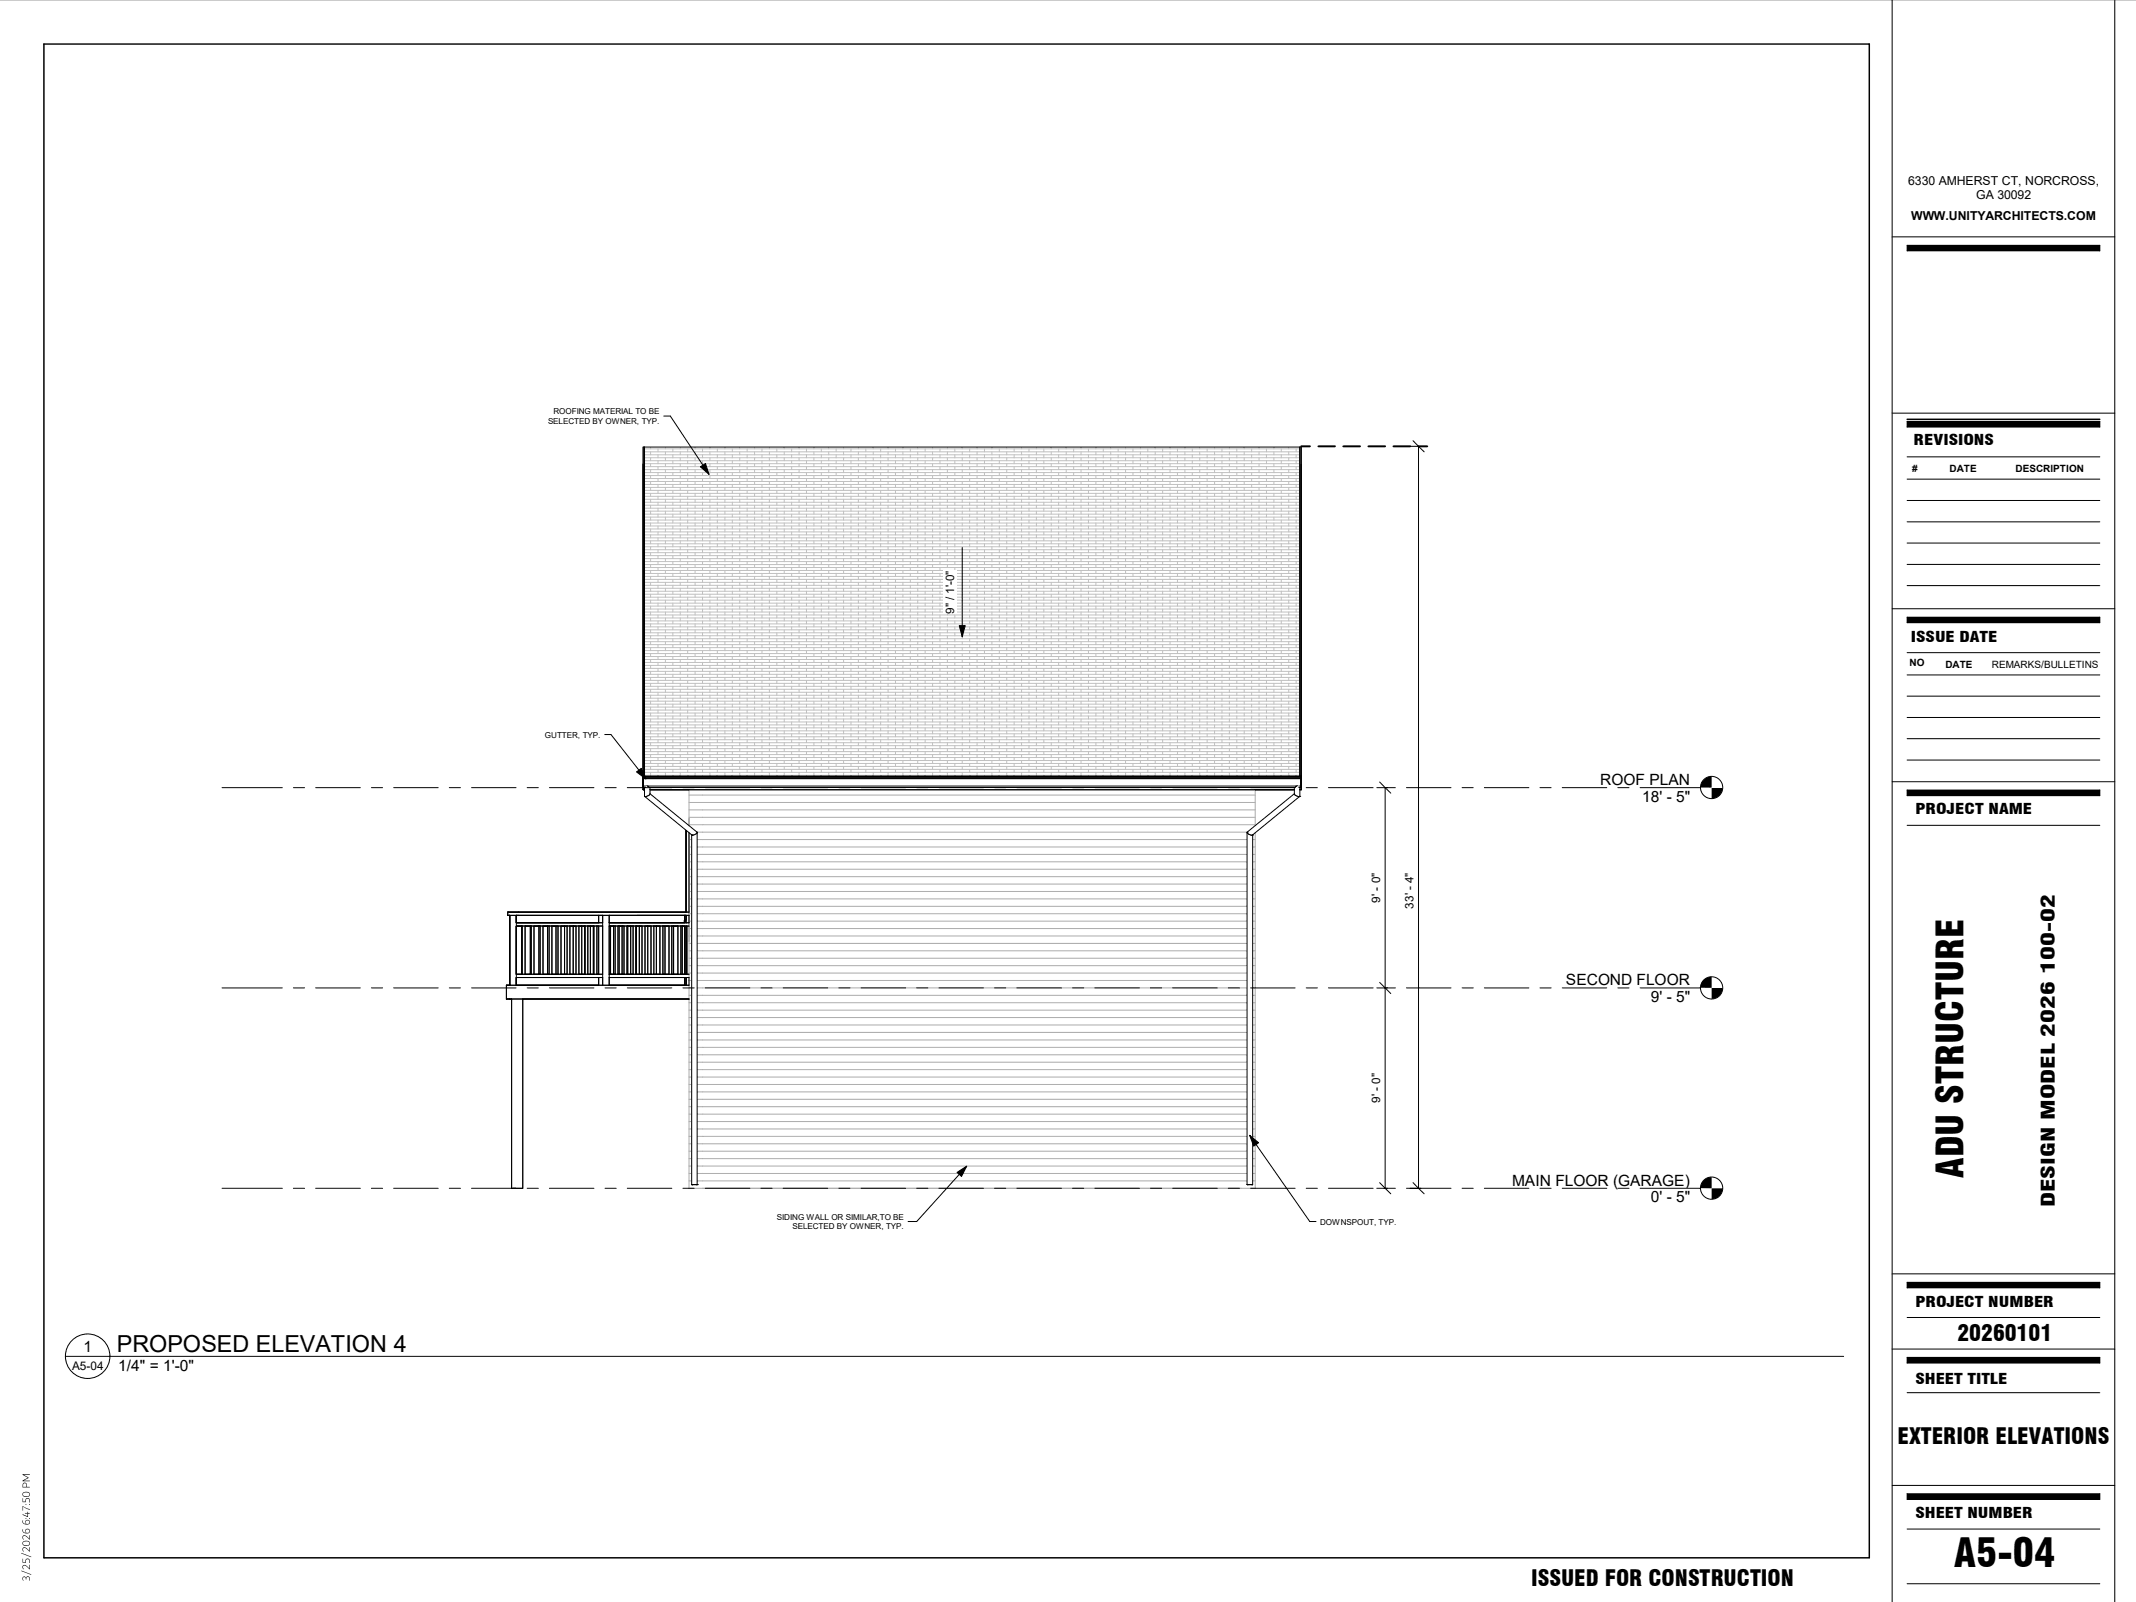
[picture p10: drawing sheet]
<svg xmlns="http://www.w3.org/2000/svg" width="610mm" height="457mm" viewBox="0 0 610 457" stroke-linecap="round" stroke-linejoin="round" font-family="sans-serif">
<defs><g id="words">
<text font-size="11.3" x="557.7" y="447.1">A5-04</text>
<text font-size="10.6" x="560.4" y="336.1" transform="rotate(-90 560.4 336.1)">ADU STRUCTURE</text>
<text font-size="6.7" x="33.3" y="385.7">PROPOSED ELEVATION 4</text>
<g font-size="6.4">
<text x="558.7" y="382.8">20260101</text>
<text x="541.5" y="412.2">EXTERIOR ELEVATIONS</text>
<text x="437" y="452.7">ISSUED FOR CONSTRUCTION</text>
</g>
<text font-size="5.3" x="586.4" y="344.5" transform="rotate(-90 586.4 344.5)">DESIGN MODEL 2026 100-02</text>
<g font-size="4.4">
<text x="456.7" y="224">ROOF PLAN</text>
<text x="468.7" y="228.8">18'</text>
<text x="475.7" y="228.8">-</text>
<text x="478.4" y="228.8">5</text>
<text x="480.9" y="228.8">&quot;</text>
<text x="446.9" y="281.2">SECOND FLOOR</text>
<text x="471.1" y="285.9">9'</text>
<text x="475.7" y="285.9">-</text>
<text x="478.4" y="285.9">5&quot;</text>
<text x="431.6" y="338.4">MAIN FLOOR (GARAGE)</text>
<text x="471.1" y="343.1">0'</text>
<text x="475.7" y="343.1">-</text>
<text x="478.4" y="343.1">5&quot;</text>
<text x="23.8" y="385.9">1</text>
<text x="33.7" y="391.3">1/4&quot; = 1'-0&quot;</text>
</g>
<g font-size="4.2">
<text x="546.1" y="127.1">REVISIONS</text>
<text x="545.3" y="183.3">ISSUE DATE</text>
<text x="546.6" y="232.4">PROJECT NAME</text>
<text x="546.6" y="373.1">PROJECT NUMBER</text>
<text x="546.6" y="394.9">SHEET TITLE</text>
<text x="546.6" y="433.3">SHEET NUMBER</text>
</g>
<g font-size="3.5">
<text x="544.6" y="52.7">6330 AMHERST CT, NORCROSS,</text>
<text x="564" y="56.7">GA 30092</text>
<text x="545.5" y="62.8">WWW.UNITYARCHITECTS.COM</text>
</g>
<text font-size="3.4" x="20.6" y="390.9">A5-04</text>
<g font-size="3.3">
<text x="272.3" y="175.2" transform="rotate(-90 272.3 175.2)">9&quot; / 1'-0&quot;</text>
<text x="393.9" y="257.6" transform="rotate(-90 393.9 257.6)">9' - 0&quot;</text>
<text x="403.4" y="259.3" transform="rotate(-90 403.4 259.3)">33' - 4&quot;</text>
<text x="393.9" y="314.8" transform="rotate(-90 393.9 314.8)">9' - 0&quot;</text>
</g>
<g font-size="2.9">
<text x="545.8" y="134.7">#</text>
<text x="556.4" y="134.7">DATE</text>
<text x="575.2" y="134.7">DESCRIPTION</text>
<text x="545" y="190.2">NO</text>
<text x="555.2" y="190.6">DATE</text>
<text x="568.5" y="190.6">REMARKS/BULLETINS</text>
</g>
<g font-size="2.3">
<text x="158" y="118.2">ROOFING MATERIAL TO BE</text>
<text x="156.4" y="120.9">SELECTED BY OWNER, TYP.</text>
<text x="155.5" y="210.5">GUTTER, TYP.</text>
<text x="221.7" y="348.1">SIDING WALL OR SIMILAR,TO BE</text>
<text x="226.1" y="350.8">SELECTED BY OWNER, TYP.</text>
<text x="376.8" y="349.5">DOWNSPOUT, TYP.</text>
</g>
</g></defs>
<g fill="none" stroke="#aaa" stroke-width=".29">
<path d="M196.6 226.9h161.6M196.6 229h161.6M196.6 231.1h161.6M196.6 233.3h161.6M196.6 235.4h161.6M196.6 239.6h.8M196.6 225.4v10.2M196.6 237.7v101.4h161.6v-101.4M198.9 237.5h157M199 239.6h156.9M357.5 239.6h.7M358.2 225.4v10.2"/>
<path d="M196.6 241.7h.8M196.6 243.8h.8M196.6 246h.8M196.6 248.1h.8M196.6 250.2h.8M196.6 252.3h.8M196.6 254.4h.8M196.6 256.5h.8M196.6 258.7h.8M199 241.7h156.9M199 243.8h156.9M199 246h156.9"/>
<path d="M199 248.1h156.9M199 250.2h156.9M199 252.3h156.9M199 254.4h156.9M199 256.5h156.9M199 258.7h156.9M357.5 241.7h.7M357.5 243.8h.7M357.5 246h.7M357.5 248.1h.7M357.5 250.2h.7M357.5 252.3h.7"/>
<path d="M357.5 254.4h.7M357.5 256.5h.7M357.5 258.7h.7M196.6 260.8h.8M196.6 262.9h.8M196.6 265h.8M196.6 267.1h.8M196.6 269.2h.8M196.6 271.4h.8M196.6 273.5h.8M196.6 275.6h.8M196.6 277.7h.8"/>
<path d="M196.6 279.8h.8M199 260.8h156.9M199 262.9h156.9M199 265h156.9M199 267.1h156.9M199 269.2h156.9M199 271.4h156.9M199 273.5h156.9M199 275.6h156.9M199 277.7h156.9M199 279.8h156.9M357.5 260.8h.7"/>
<path d="M357.5 262.9h.7M357.5 265h.7M357.5 267.1h.7M357.5 269.2h.7M357.5 271.4h.7M357.5 273.5h.7M357.5 275.6h.7M357.5 277.7h.7M357.5 279.8h.7M196.6 281.9h.8M196.6 284.1h.8M196.6 286.2h.8"/>
<path d="M196.6 288.3h.8M196.6 290.4h.8M196.6 292.5h.8M196.6 294.6h.8M196.6 296.8h.8M196.6 298.9h.8M199 281.9h156.9M199 284.1h156.9M199 286.2h156.9M199 288.3h156.9M199 290.4h156.9M199 292.5h156.9"/>
<path d="M199 294.6h156.9M199 296.8h156.9M199 298.9h156.9M357.5 281.9h.7M357.5 284.1h.7M357.5 286.2h.7M357.5 288.3h.7M357.5 290.4h.7M357.5 292.5h.7M357.5 294.6h.7M357.5 296.8h.7M357.5 298.9h.7"/>
<path d="M196.6 301h.8M196.6 303.1h.8M196.6 305.3h.8M196.6 307.4h.8M196.6 309.5h.8M196.6 311.6h.8M196.6 313.7h.8M196.6 315.8h.8M196.6 318h.8M199 301h156.9M199 303.1h156.9M199 305.3h156.9"/>
<path d="M199 307.4h156.9M199 309.5h156.9M199 311.6h156.9M199 313.7h156.9M199 315.8h156.9M199 318h156.9M357.5 301h.7M357.5 303.1h.7M357.5 305.3h.7M357.5 307.4h.7M357.5 309.5h.7M357.5 311.6h.7"/>
<path d="M357.5 313.7h.7M357.5 315.8h.7M357.5 318h.7M196.6 320.1h.8M196.6 322.2h.8M196.6 324.3h.8M196.6 326.4h.8M196.6 328.5h.8M196.6 330.7h.8M196.6 332.8h.8M196.6 334.9h.8M196.6 337h.8"/>
<path d="M199 320.1h156.9M199 322.2h156.9M199 324.3h156.9M199 326.4h156.9M199 328.5h156.9M199 330.7h156.9M199 332.8h156.9M199 334.9h156.9M199 337h156.9M357.5 320.1h.7M357.5 322.2h.7M357.5 324.3h.7"/>
<path d="M357.5 326.4h.7M357.5 328.5h.7M357.5 330.7h.7M357.5 332.8h.7M357.5 334.9h.7M357.5 337h.7"/>
</g>
<g fill="none" stroke="#c0c0c0" stroke-width=".29">
<path d="M183.9 128.1h187.1M183.9 128.9h187.1M183.9 129.8h187.1M183.9 130.6h187.1M183.9 131.5h187.1M183.9 132.3h187.1M183.9 133.2h187.1M183.9 134h187.1M183.9 134.9h187.1M183.9 135.7h187.1M183.9 136.6h187.1M183.9 137.4h187.1"/>
<path d="M183.9 138.3h187.1M183.9 139.1h187.1M183.9 140h187.1M185.7 127.6v.5M185.7 128.9v.9M185.7 130.6v.9M185.7 132.3v.9M185.7 134v.9M185.7 135.7v.9M185.7 137.4v.9M185.7 139.1v.9M187.8 128.1v.8"/>
<path d="M187.8 129.8v.8M187.8 131.5v.8M187.8 133.2v.8M187.8 134.9v.8M187.8 136.6v.8M187.8 138.3v.8M187.8 140v.8M189.9 127.6v.5M189.9 128.9v.9M189.9 130.6v.9M189.9 132.3v.9M189.9 134v.9"/>
<path d="M189.9 135.7v.9M189.9 137.4v.9M189.9 139.1v.9M192 128.1v.8M192 129.8v.8M192 131.5v.8M192 133.2v.8M192 134.9v.8M192 136.6v.8M192 138.3v.8M192 140v.8M194.1 127.6v.5"/>
<path d="M194.1 128.9v.9M194.1 130.6v.9M194.1 132.3v.9M194.1 134v.9M194.1 135.7v.9M194.1 137.4v.9M194.1 139.1v.9M196.3 128.1v.8M196.3 129.8v.8M196.3 131.5v.8M196.3 133.2v.8M196.3 134.9v.8"/>
<path d="M196.3 136.6v.8M196.3 138.3v.8M196.3 140v.8M198.4 127.6v.5M198.4 128.9v.9M198.4 130.6v.9M198.4 132.3v.9M198.4 134v.9M198.4 135.7v.9M198.4 137.4v.9M198.4 139.1v.9M200.5 128.1v.8"/>
<path d="M200.5 129.8v.8M200.5 131.5v.8M200.5 133.2v.8M200.5 134.9v.8M200.5 136.6v.8M200.5 138.3v.8M200.5 140v.8M202.6 127.6v.5M202.6 128.9v.9M202.6 130.6v.9M202.6 132.3v.9M202.6 134v.9"/>
<path d="M202.6 135.7v.9M202.6 137.4v.9M202.6 139.1v.9M204.7 128.1v.8M204.7 129.8v.8M204.7 131.5v.8M204.7 133.2v.8M204.7 134.9v.8M204.7 136.6v.8M204.7 138.3v.8M204.7 140v.8M206.9 127.6v.5"/>
<path d="M206.9 128.9v.9M206.9 130.6v.9M206.9 132.3v.9M206.9 134v.9M206.9 135.7v.9M206.9 137.4v.9M206.9 139.1v.9M209 128.1v.8M209 129.8v.8M209 131.5v.8M209 133.2v.8M209 134.9v.8"/>
<path d="M209 136.6v.8M209 138.3v.8M209 140v.8M211.1 127.6v.5M211.1 128.9v.9M211.1 130.6v.9M211.1 132.3v.9M211.1 134v.9M211.1 135.7v.9M211.1 137.4v.9M211.1 139.1v.9M213.2 128.1v.8"/>
<path d="M213.2 129.8v.8M213.2 131.5v.8M213.2 133.2v.8M213.2 134.9v.8M213.2 136.6v.8M213.2 138.3v.8M213.2 140v.8M215.3 127.6v.5M215.3 128.9v.9M215.3 130.6v.9M215.3 132.3v.9M215.3 134v.9"/>
<path d="M215.3 135.7v.9M215.3 137.4v.9M215.3 139.1v.9M217.5 128.1v.8M217.5 129.8v.8M217.5 131.5v.8M217.5 133.2v.8M217.5 134.9v.8M217.5 136.6v.8M217.5 138.3v.8M217.5 140v.8M219.6 127.6v.5"/>
<path d="M219.6 128.9v.9M219.6 130.6v.9M219.6 132.3v.9M219.6 134v.9M219.6 135.7v.9M219.6 137.4v.9M219.6 139.1v.9M221.7 128.1v.8M221.7 129.8v.8M221.7 131.5v.8M221.7 133.2v.8M221.7 134.9v.8"/>
<path d="M221.7 136.6v.8M221.7 138.3v.8M221.7 140v.8M223.8 127.6v.5M223.8 128.9v.9M223.8 130.6v.9M223.8 132.3v.9M223.8 134v.9M223.8 135.7v.9M223.8 137.4v.9M223.8 139.1v.9M225.9 128.1v.8"/>
<path d="M225.9 129.8v.8M225.9 131.5v.8M225.9 133.2v.8M225.9 134.9v.8M225.9 136.6v.8M225.9 138.3v.8M225.9 140v.8M228 127.6v.5M228 128.9v.9M228 130.6v.9M228 132.3v.9M228 134v.9"/>
<path d="M228 135.7v.9M228 137.4v.9M228 139.1v.9M230.2 128.1v.8M230.2 129.8v.8M230.2 131.5v.8M230.2 133.2v.8M230.2 134.9v.8M230.2 136.6v.8M230.2 138.3v.8M230.2 140v.8M232.3 127.6v.5"/>
<path d="M232.3 128.9v.9M232.3 130.6v.9M232.3 132.3v.9M232.3 134v.9M232.3 135.7v.9M232.3 137.4v.9M232.3 139.1v.9M234.4 128.1v.8M234.4 129.8v.8M234.4 131.5v.8M234.4 133.2v.8M234.4 134.9v.8"/>
<path d="M234.4 136.6v.8M234.4 138.3v.8M234.4 140v.8M236.5 127.6v.5M236.5 128.9v.9M236.5 130.6v.9M236.5 132.3v.9M236.5 134v.9M236.5 135.7v.9M236.5 137.4v.9M236.5 139.1v.9M238.6 128.1v.8"/>
<path d="M238.6 129.8v.8M238.6 131.5v.8M238.6 133.2v.8M238.6 134.9v.8M238.6 136.6v.8M238.6 138.3v.8M238.6 140v.8M240.7 127.6v.5M240.7 128.9v.9M240.7 130.6v.9M240.7 132.3v.9M240.7 134v.9"/>
<path d="M240.7 135.7v.9M240.7 137.4v.9M240.7 139.1v.9M242.9 128.1v.8M242.9 129.8v.8M242.9 131.5v.8M242.9 133.2v.8M242.9 134.9v.8M242.9 136.6v.8M242.9 138.3v.8M242.9 140v.8M245 127.6v.5"/>
<path d="M245 128.9v.9M245 130.6v.9M245 132.3v.9M245 134v.9M245 135.7v.9M245 137.4v.9M245 139.1v.9M247.1 128.1v.8M247.1 129.8v.8M247.1 131.5v.8M247.1 133.2v.8M247.1 134.9v.8"/>
<path d="M247.1 136.6v.8M247.1 138.3v.8M247.1 140v.8M249.2 127.6v.5M249.2 128.9v.9M249.2 130.6v.9M249.2 132.3v.9M249.2 134v.9M249.2 135.7v.9M249.2 137.4v.9M249.2 139.1v.9M251.3 128.1v.8"/>
<path d="M251.3 129.8v.8M251.3 131.5v.8M251.3 133.2v.8M251.3 134.9v.8M251.3 136.6v.8M251.3 138.3v.8M251.3 140v.8M253.4 127.6v.5M253.4 128.9v.9M253.4 130.6v.9M253.4 132.3v.9M253.4 134v.9"/>
<path d="M253.4 135.7v.9M253.4 137.4v.9M253.4 139.1v.9M255.6 128.1v.8M255.6 129.8v.8M255.6 131.5v.8M255.6 133.2v.8M255.6 134.9v.8M255.6 136.6v.8M255.6 138.3v.8M255.6 140v.8M257.7 127.6v.5"/>
<path d="M257.7 128.9v.9M257.7 130.6v.9M257.7 132.3v.9M257.7 134v.9M257.7 135.7v.9M257.7 137.4v.9M257.7 139.1v.9M259.8 128.1v.8M259.8 129.8v.8M259.8 131.5v.8M259.8 133.2v.8M259.8 134.9v.8"/>
<path d="M259.8 136.6v.8M259.8 138.3v.8M259.8 140v.8M261.9 127.6v.5M261.9 128.9v.9M261.9 130.6v.9M261.9 132.3v.9M261.9 134v.9M261.9 135.7v.9M261.9 137.4v.9M261.9 139.1v.9M264 128.1v.8"/>
<path d="M264 129.8v.8M264 131.5v.8M264 133.2v.8M264 134.9v.8M264 136.6v.8M264 138.3v.8M264 140v.8M266.1 127.6v.5M266.1 128.9v.9M266.1 130.6v.9M266.1 132.3v.9M266.1 134v.9"/>
<path d="M266.1 135.7v.9M266.1 137.4v.9M266.1 139.1v.9M268.3 128.1v.8M268.3 129.8v.8M268.3 131.5v.8M268.3 133.2v.8M268.3 134.9v.8M268.3 136.6v.8M268.3 138.3v.8M268.3 140v.8M270.4 127.6v.5"/>
<path d="M270.4 128.9v.9M270.4 130.6v.9M270.4 132.3v.9M270.4 134v.9M270.4 135.7v.9M270.4 137.4v.9M270.4 139.1v.9M272.5 128.1v.8M272.5 129.8v.8M272.5 131.5v.8M272.5 133.2v.8M272.5 134.9v.8"/>
<path d="M272.5 136.6v.8M272.5 138.3v.8M272.5 140v.8M274.6 127.6v.5M274.6 128.9v.9M274.6 130.6v.9M274.6 132.3v.9M274.6 134v.9M274.6 135.7v.9M274.6 137.4v.9M274.6 139.1v.9M276.7 128.1v.8"/>
<path d="M276.7 129.8v.8M276.7 131.5v.8M276.7 133.2v.8M276.7 134.9v.8M276.7 136.6v.8M276.7 138.3v.8M276.7 140v.8M278.8 127.6v.5M278.8 128.9v.9M278.8 130.6v.9M278.8 132.3v.9M278.8 134v.9"/>
<path d="M278.8 135.7v.9M278.8 137.4v.9M278.8 139.1v.9M281 128.1v.8M281 129.8v.8M281 131.5v.8M281 133.2v.8M281 134.9v.8M281 136.6v.8M281 138.3v.8M281 140v.8M283.1 127.6v.5"/>
<path d="M283.1 128.9v.9M283.1 130.6v.9M283.1 132.3v.9M283.1 134v.9M283.1 135.7v.9M283.1 137.4v.9M283.1 139.1v.9M285.2 128.1v.8M285.2 129.8v.8M285.2 131.5v.8M285.2 133.2v.8M285.2 134.9v.8"/>
<path d="M285.2 136.6v.8M285.2 138.3v.8M285.2 140v.8M287.3 127.6v.5M287.3 128.9v.9M287.3 130.6v.9M287.3 132.3v.9M287.3 134v.9M287.3 135.7v.9M287.3 137.4v.9M287.3 139.1v.9M289.4 128.1v.8"/>
<path d="M289.4 129.8v.8M289.4 131.5v.8M289.4 133.2v.8M289.4 134.9v.8M289.4 136.6v.8M289.4 138.3v.8M289.4 140v.8M291.5 127.6v.5M291.5 128.9v.9M291.5 130.6v.9M291.5 132.3v.9M291.5 134v.9"/>
<path d="M291.5 135.7v.9M291.5 137.4v.9M291.5 139.1v.9M293.7 128.1v.8M293.7 129.8v.8M293.7 131.5v.8M293.7 133.2v.8M293.7 134.9v.8M293.7 136.6v.8M293.7 138.3v.8M293.7 140v.8M295.8 127.6v.5"/>
<path d="M295.8 128.9v.9M295.8 130.6v.9M295.8 132.3v.9M295.8 134v.9M295.8 135.7v.9M295.8 137.4v.9M295.8 139.1v.9M297.9 128.1v.8M297.9 129.8v.8M297.9 131.5v.8M297.9 133.2v.8M297.9 134.9v.8"/>
<path d="M297.9 136.6v.8M297.9 138.3v.8M297.9 140v.8M300 127.6v.5M300 128.9v.9M300 130.6v.9M300 132.3v.9M300 134v.9M300 135.7v.9M300 137.4v.9M300 139.1v.9M302.1 128.1v.8"/>
<path d="M302.1 129.8v.8M302.1 131.5v.8M302.1 133.2v.8M302.1 134.9v.8M302.1 136.6v.8M302.1 138.3v.8M302.1 140v.8M304.3 127.6v.5M304.3 128.9v.9M304.3 130.6v.9M304.3 132.3v.9M304.3 134v.9"/>
<path d="M304.3 135.7v.9M304.3 137.4v.9M304.3 139.1v.9M306.4 128.1v.8M306.4 129.8v.8M306.4 131.5v.8M306.4 133.2v.8M306.4 134.9v.8M306.4 136.6v.8M306.4 138.3v.8M306.4 140v.8M308.5 127.6v.5"/>
<path d="M308.5 128.9v.9M308.5 130.6v.9M308.5 132.3v.9M308.5 134v.9M308.5 135.7v.9M308.5 137.4v.9M308.5 139.1v.9M310.6 128.1v.8M310.6 129.8v.8M310.6 131.5v.8M310.6 133.2v.8M310.6 134.9v.8"/>
<path d="M310.6 136.6v.8M310.6 138.3v.8M310.6 140v.8M312.8 127.6v.5M312.8 128.9v.9M312.8 130.6v.9M312.8 132.3v.9M312.8 134v.9M312.8 135.7v.9M312.8 137.4v.9M312.8 139.1v.9M314.9 128.1v.8"/>
<path d="M314.9 129.8v.8M314.9 131.5v.8M314.9 133.2v.8M314.9 134.9v.8M314.9 136.6v.8M314.9 138.3v.8M314.9 140v.8M317 127.6v.5M317 128.9v.9M317 130.6v.9M317 132.3v.9M317 134v.9"/>
<path d="M317 135.7v.9M317 137.4v.9M317 139.1v.9M319.1 128.1v.8M319.1 129.8v.8M319.1 131.5v.8M319.1 133.2v.8M319.1 134.9v.8M319.1 136.6v.8M319.1 138.3v.8M319.1 140v.8M321.2 127.6v.5"/>
<path d="M321.2 128.9v.9M321.2 130.6v.9M321.2 132.3v.9M321.2 134v.9M321.2 135.7v.9M321.2 137.4v.9M321.2 139.1v.9M323.3 128.1v.8M323.3 129.8v.8M323.3 131.5v.8M323.3 133.2v.8M323.3 134.9v.8"/>
<path d="M323.3 136.6v.8M323.3 138.3v.8M323.3 140v.8M325.5 127.6v.5M325.5 128.9v.9M325.5 130.6v.9M325.5 132.3v.9M325.5 134v.9M325.5 135.7v.9M325.5 137.4v.9M325.5 139.1v.9M327.6 128.1v.8"/>
<path d="M327.6 129.8v.8M327.6 131.5v.8M327.6 133.2v.8M327.6 134.9v.8M327.6 136.6v.8M327.6 138.3v.8M327.6 140v.8M329.7 127.6v.5M329.7 128.9v.9M329.7 130.6v.9M329.7 132.3v.9M329.7 134v.9"/>
<path d="M329.7 135.7v.9M329.7 137.4v.9M329.7 139.1v.9M331.8 128.1v.8M331.8 129.8v.8M331.8 131.5v.8M331.8 133.2v.8M331.8 134.9v.8M331.8 136.6v.8M331.8 138.3v.8M331.8 140v.8M333.9 127.6v.5"/>
<path d="M333.9 128.9v.9M333.9 130.6v.9M333.9 132.3v.9M333.9 134v.9M333.9 135.7v.9M333.9 137.4v.9M333.9 139.1v.9M336 128.1v.8M336 129.8v.8M336 131.5v.8M336 133.2v.8M336 134.9v.8"/>
<path d="M336 136.6v.8M336 138.3v.8M336 140v.8M338.2 127.6v.5M338.2 128.9v.9M338.2 130.6v.9M338.2 132.3v.9M338.2 134v.9M338.2 135.7v.9M338.2 137.4v.9M338.2 139.1v.9M340.3 128.1v.8"/>
<path d="M340.3 129.8v.8M340.3 131.5v.8M340.3 133.2v.8M340.3 134.9v.8M340.3 136.6v.8M340.3 138.3v.8M340.3 140v.8M342.4 127.6v.5M342.4 128.9v.9M342.4 130.6v.9M342.4 132.3v.9M342.4 134v.9"/>
<path d="M342.4 135.7v.9M342.4 137.4v.9M342.4 139.1v.9M344.5 128.1v.8M344.5 129.8v.8M344.5 131.5v.8M344.5 133.2v.8M344.5 134.9v.8M344.5 136.6v.8M344.5 138.3v.8M344.5 140v.8M346.6 127.6v.5"/>
<path d="M346.6 128.9v.9M346.6 130.6v.9M346.6 132.3v.9M346.6 134v.9M346.6 135.7v.9M346.6 137.4v.9M346.6 139.1v.9M348.7 128.1v.8M348.7 129.8v.8M348.7 131.5v.8M348.7 133.2v.8M348.7 134.9v.8"/>
<path d="M348.7 136.6v.8M348.7 138.3v.8M348.7 140v.8M350.9 127.6v.5M350.9 128.9v.9M350.9 130.6v.9M350.9 132.3v.9M350.9 134v.9M350.9 135.7v.9M350.9 137.4v.9M350.9 139.1v.9M353 128.1v.8"/>
<path d="M353 129.8v.8M353 131.5v.8M353 133.2v.8M353 134.9v.8M353 136.6v.8M353 138.3v.8M353 140v.8M355.1 127.6v.5M355.1 128.9v.9M355.1 130.6v.9M355.1 132.3v.9M355.1 134v.9"/>
<path d="M355.1 135.7v.9M355.1 137.4v.9M355.1 139.1v.9M357.2 128.1v.8M357.2 129.8v.8M357.2 131.5v.8M357.2 133.2v.8M357.2 134.9v.8M357.2 136.6v.8M357.2 138.3v.8M357.2 140v.8M359.3 127.6v.5"/>
<path d="M359.3 128.9v.9M359.3 130.6v.9M359.3 132.3v.9M359.3 134v.9M359.3 135.7v.9M359.3 137.4v.9M359.3 139.1v.9M361.4 128.1v.8M361.4 129.8v.8M361.4 131.5v.8M361.4 133.2v.8M361.4 134.9v.8"/>
<path d="M361.4 136.6v.8M361.4 138.3v.8M361.4 140v.8M363.6 127.6v.5M363.6 128.9v.9M363.6 130.6v.9M363.6 132.3v.9M363.6 134v.9M363.6 135.7v.9M363.6 137.4v.9M363.6 139.1v.9M365.7 128.1v.8"/>
<path d="M365.7 129.8v.8M365.7 131.5v.8M365.7 133.2v.8M365.7 134.9v.8M365.7 136.6v.8M365.7 138.3v.8M365.7 140v.8M367.8 127.6v.5M367.8 128.9v.9M367.8 130.6v.9M367.8 132.3v.9M367.8 134v.9"/>
<path d="M367.8 135.7v.9M367.8 137.4v.9M367.8 139.1v.9M369.9 128.1v.8M369.9 129.8v.8M369.9 131.5v.8M369.9 133.2v.8M369.9 134.9v.8M369.9 136.6v.8M369.9 138.3v.8M369.9 140v.8M183.9 140.8h187.1"/>
<path d="M183.9 141.6h187.1M183.9 142.5h187.1M183.9 143.3h187.1M183.9 144.2h187.1M183.9 145h187.1M183.9 145.9h187.1M183.9 146.7h187.1M183.9 147.6h187.1M183.9 148.4h187.1M183.9 149.3h187.1M183.9 150.1h187.1M183.9 151h187.1"/>
<path d="M183.9 151.8h187.1M183.9 152.7h187.1M183.9 153.5h187.1M183.9 154.3h187.1M183.9 155.2h187.1M183.9 156h187.1M183.9 156.9h187.1M183.9 157.7h187.1M183.9 158.6h187.1M183.9 159.4h187.1M185.7 140.8v.8M185.7 142.5v.8"/>
<path d="M185.7 144.2v.8M185.7 145.9v.8M185.7 147.6v.8M185.7 149.3v.8M185.7 151v.8M185.7 152.7v.8M185.7 154.3v.9M185.7 156v.9M185.7 157.7v.9M185.7 159.4v.9M187.8 141.6v.9M187.8 143.3v.9"/>
<path d="M187.8 145v.9M187.8 146.7v.9M187.8 148.4v.9M187.8 150.1v.9M187.8 151.8v.9M187.8 153.5v.8M187.8 155.2v.8M187.8 156.9v.8M187.8 158.6v.8M189.9 140.8v.8M189.9 142.5v.8M189.9 144.2v.8"/>
<path d="M189.9 145.9v.8M189.9 147.6v.8M189.9 149.3v.8M189.9 151v.8M189.9 152.7v.8M189.9 154.3v.9M189.9 156v.9M189.9 157.7v.9M189.9 159.4v.9M192 141.6v.9M192 143.3v.9M192 145v.9"/>
<path d="M192 146.7v.9M192 148.4v.9M192 150.1v.9M192 151.8v.9M192 153.5v.8M192 155.2v.8M192 156.9v.8M192 158.6v.8M194.1 140.8v.8M194.1 142.5v.8M194.1 144.2v.8M194.1 145.9v.8"/>
<path d="M194.1 147.6v.8M194.1 149.3v.8M194.1 151v.8M194.1 152.7v.8M194.1 154.3v.9M194.1 156v.9M194.1 157.7v.9M194.1 159.4v.9M196.3 141.6v.9M196.3 143.3v.9M196.3 145v.9M196.3 146.7v.9"/>
<path d="M196.3 148.4v.9M196.3 150.1v.9M196.3 151.8v.9M196.3 153.5v.8M196.3 155.2v.8M196.3 156.9v.8M196.3 158.6v.8M198.4 140.8v.8M198.4 142.5v.8M198.4 144.2v.8M198.4 145.9v.8M198.4 147.6v.8"/>
<path d="M198.4 149.3v.8M198.4 151v.8M198.4 152.7v.8M198.4 154.3v.9M198.4 156v.9M198.4 157.7v.9M198.4 159.4v.9M200.5 141.6v.9M200.5 143.3v.9M200.5 145v.9M200.5 146.7v.9M200.5 148.4v.9"/>
<path d="M200.5 150.1v.9M200.5 151.8v.9M200.5 153.5v.8M200.5 155.2v.8M200.5 156.9v.8M200.5 158.6v.8M202.6 140.8v.8M202.6 142.5v.8M202.6 144.2v.8M202.6 145.9v.8M202.6 147.6v.8M202.6 149.3v.8"/>
<path d="M202.6 151v.8M202.6 152.7v.8M202.6 154.3v.9M202.6 156v.9M202.6 157.7v.9M202.6 159.4v.9M204.7 141.6v.9M204.7 143.3v.9M204.7 145v.9M204.7 146.7v.9M204.7 148.4v.9M204.7 150.1v.9"/>
<path d="M204.7 151.8v.9M204.7 153.5v.8M204.7 155.2v.8M204.7 156.9v.8M204.7 158.6v.8M206.9 140.8v.8M206.9 142.5v.8M206.9 144.2v.8M206.9 145.9v.8M206.9 147.6v.8M206.9 149.3v.8M206.9 151v.8"/>
<path d="M206.9 152.7v.8M206.9 154.3v.9M206.9 156v.9M206.9 157.7v.9M206.9 159.4v.9M209 141.6v.9M209 143.3v.9M209 145v.9M209 146.7v.9M209 148.4v.9M209 150.1v.9M209 151.8v.9"/>
<path d="M209 153.5v.8M209 155.2v.8M209 156.9v.8M209 158.6v.8M211.1 140.8v.8M211.1 142.5v.8M211.1 144.2v.8M211.1 145.9v.8M211.1 147.6v.8M211.1 149.3v.8M211.1 151v.8M211.1 152.7v.8"/>
<path d="M211.1 154.3v.9M211.1 156v.9M211.1 157.7v.9M211.1 159.4v.9M213.2 141.6v.9M213.2 143.3v.9M213.2 145v.9M213.2 146.7v.9M213.2 148.4v.9M213.2 150.1v.9M213.2 151.8v.9M213.2 153.5v.8"/>
<path d="M213.2 155.2v.8M213.2 156.9v.8M213.2 158.6v.8M215.3 140.8v.8M215.3 142.5v.8M215.3 144.2v.8M215.3 145.9v.8M215.3 147.6v.8M215.3 149.3v.8M215.3 151v.8M215.3 152.7v.8M215.3 154.3v.9"/>
<path d="M215.3 156v.9M215.3 157.7v.9M215.3 159.4v.9M217.5 141.6v.9M217.5 143.3v.9M217.5 145v.9M217.5 146.7v.9M217.5 148.4v.9M217.5 150.1v.9M217.5 151.8v.9M217.5 153.5v.8M217.5 155.2v.8"/>
<path d="M217.5 156.9v.8M217.5 158.6v.8M219.6 140.8v.8M219.6 142.5v.8M219.6 144.2v.8M219.6 145.9v.8M219.6 147.6v.8M219.6 149.3v.8M219.6 151v.8M219.6 152.7v.8M219.6 154.3v.9M219.6 156v.9"/>
<path d="M219.6 157.7v.9M219.6 159.4v.9M221.7 141.6v.9M221.7 143.3v.9M221.7 145v.9M221.7 146.7v.9M221.7 148.4v.9M221.7 150.1v.9M221.7 151.8v.9M221.7 153.5v.8M221.7 155.2v.8M221.7 156.9v.8"/>
<path d="M221.7 158.6v.8M223.8 140.8v.8M223.8 142.5v.8M223.8 144.2v.8M223.8 145.9v.8M223.8 147.6v.8M223.8 149.3v.8M223.8 151v.8M223.8 152.7v.8M223.8 154.3v.9M223.8 156v.9M223.8 157.7v.9"/>
<path d="M223.8 159.4v.9M225.9 141.6v.9M225.9 143.3v.9M225.9 145v.9M225.9 146.7v.9M225.9 148.4v.9M225.9 150.1v.9M225.9 151.8v.9M225.9 153.5v.8M225.9 155.2v.8M225.9 156.9v.8M225.9 158.6v.8"/>
<path d="M228 140.8v.8M228 142.5v.8M228 144.2v.8M228 145.9v.8M228 147.6v.8M228 149.3v.8M228 151v.8M228 152.7v.8M228 154.3v.9M228 156v.9M228 157.7v.9M228 159.4v.9"/>
<path d="M230.2 141.6v.9M230.2 143.3v.9M230.2 145v.9M230.2 146.7v.9M230.2 148.4v.9M230.2 150.1v.9M230.2 151.8v.9M230.2 153.5v.8M230.2 155.2v.8M230.2 156.9v.8M230.2 158.6v.8M232.3 140.8v.8"/>
<path d="M232.3 142.5v.8M232.3 144.2v.8M232.3 145.9v.8M232.3 147.6v.8M232.3 149.3v.8M232.3 151v.8M232.3 152.7v.8M232.3 154.3v.9M232.3 156v.9M232.3 157.7v.9M232.3 159.4v.9M234.4 141.6v.9"/>
<path d="M234.4 143.3v.9M234.4 145v.9M234.4 146.7v.9M234.4 148.4v.9M234.4 150.1v.9M234.4 151.8v.9M234.4 153.5v.8M234.4 155.2v.8M234.4 156.9v.8M234.4 158.6v.8M236.5 140.8v.8M236.5 142.5v.8"/>
<path d="M236.5 144.2v.8M236.5 145.9v.8M236.5 147.6v.8M236.5 149.3v.8M236.5 151v.8M236.5 152.7v.8M236.5 154.3v.9M236.5 156v.9M236.5 157.7v.9M236.5 159.4v.9M238.6 141.6v.9M238.6 143.3v.9"/>
<path d="M238.6 145v.9M238.6 146.7v.9M238.6 148.4v.9M238.6 150.1v.9M238.6 151.8v.9M238.6 153.5v.8M238.6 155.2v.8M238.6 156.9v.8M238.6 158.6v.8M240.7 140.8v.8M240.7 142.5v.8M240.7 144.2v.8"/>
<path d="M240.7 145.9v.8M240.7 147.6v.8M240.7 149.3v.8M240.7 151v.8M240.7 152.7v.8M240.7 154.3v.9M240.7 156v.9M240.7 157.7v.9M240.7 159.4v.9M242.9 141.6v.9M242.9 143.3v.9M242.9 145v.9"/>
<path d="M242.9 146.7v.9M242.9 148.4v.9M242.9 150.1v.9M242.9 151.8v.9M242.9 153.5v.8M242.9 155.2v.8M242.9 156.9v.8M242.9 158.6v.8M245 140.8v.8M245 142.5v.8M245 144.2v.8M245 145.9v.8"/>
<path d="M245 147.6v.8M245 149.3v.8M245 151v.8M245 152.7v.8M245 154.3v.9M245 156v.9M245 157.7v.9M245 159.4v.9M247.1 141.6v.9M247.1 143.3v.9M247.1 145v.9M247.1 146.7v.9"/>
<path d="M247.1 148.4v.9M247.1 150.1v.9M247.1 151.8v.9M247.1 153.5v.8M247.1 155.2v.8M247.1 156.9v.8M247.1 158.6v.8M249.2 140.8v.8M249.2 142.5v.8M249.2 144.2v.8M249.2 145.9v.8M249.2 147.6v.8"/>
<path d="M249.2 149.3v.8M249.2 151v.8M249.2 152.7v.8M249.2 154.3v.9M249.2 156v.9M249.2 157.7v.9M249.2 159.4v.9M251.3 141.6v.9M251.3 143.3v.9M251.3 145v.9M251.3 146.7v.9M251.3 148.4v.9"/>
<path d="M251.3 150.1v.9M251.3 151.8v.9M251.3 153.5v.8M251.3 155.2v.8M251.3 156.9v.8M251.3 158.6v.8M253.4 140.8v.8M253.4 142.5v.8M253.4 144.2v.8M253.4 145.9v.8M253.4 147.6v.8M253.4 149.3v.8"/>
<path d="M253.4 151v.8M253.4 152.7v.8M253.4 154.3v.9M253.4 156v.9M253.4 157.7v.9M253.4 159.4v.9M255.6 141.6v.9M255.6 143.3v.9M255.6 145v.9M255.6 146.7v.9M255.6 148.4v.9M255.6 150.1v.9"/>
<path d="M255.6 151.8v.9M255.6 153.5v.8M255.6 155.2v.8M255.6 156.9v.8M255.6 158.6v.8M257.7 140.8v.8M257.7 142.5v.8M257.7 144.2v.8M257.7 145.9v.8M257.7 147.6v.8M257.7 149.3v.8M257.7 151v.8"/>
<path d="M257.7 152.7v.8M257.7 154.3v.9M257.7 156v.9M257.7 157.7v.9M257.7 159.4v.9M259.8 141.6v.9M259.8 143.3v.9M259.8 145v.9M259.8 146.7v.9M259.8 148.4v.9M259.8 150.1v.9M259.8 151.8v.9"/>
<path d="M259.8 153.5v.8M259.8 155.2v.8M259.8 156.9v.8M259.8 158.6v.8M261.9 140.8v.8M261.9 142.5v.8M261.9 144.2v.8M261.9 145.9v.8M261.9 147.6v.8M261.9 149.3v.8M261.9 151v.8M261.9 152.7v.8"/>
<path d="M261.9 154.3v.9M261.9 156v.9M261.9 157.7v.9M261.9 159.4v.9M264 141.6v.9M264 143.3v.9M264 145v.9M264 146.7v.9M264 148.4v.9M264 150.1v.9M264 151.8v.9M264 153.5v.8"/>
<path d="M264 155.2v.8M264 156.9v.8M264 158.6v.8M266.1 140.8v.8M266.1 142.5v.8M266.1 144.2v.8M266.1 145.9v.8M266.1 147.6v.8M266.1 149.3v.8M266.1 151v.8M266.1 152.7v.8M266.1 154.3v.9"/>
<path d="M266.1 156v.9M266.1 157.7v.9M266.1 159.4v.9M268.3 141.6v.9M268.3 143.3v.9M268.3 145v.9M268.3 146.7v.9M268.3 148.4v.9M268.3 150.1v.9M268.3 151.8v.9M268.3 153.5v.8M268.3 155.2v.8"/>
<path d="M268.3 156.9v.8M268.3 158.6v.8M270.4 140.8v.8M270.4 142.5v.8M270.4 144.2v.8M270.4 145.9v.8M270.4 147.6v.8M270.4 149.3v.8M270.4 151v.8M270.4 152.7v.8M270.4 154.3v.9M270.4 156v.9"/>
<path d="M270.4 157.7v.9M270.4 159.4v.9M272.5 141.6v.9M272.5 143.3v.9M272.5 145v.9M272.5 146.7v.9M272.5 148.4v.9M272.5 150.1v.9M272.5 151.8v.9M272.5 153.5v.8M272.5 155.2v.8M272.5 156.9v.8"/>
<path d="M272.5 158.6v.8M274.6 140.8v.8M274.6 142.5v.8M274.6 144.2v.8M274.6 145.9v.8M274.6 147.6v.8M274.6 149.3v.8M274.6 151v.8M274.6 152.7v.8M274.6 154.3v.9M274.6 156v.9M274.6 157.7v.9"/>
<path d="M274.6 159.4v.9M276.7 141.6v.9M276.7 143.3v.9M276.7 145v.9M276.7 146.7v.9M276.7 148.4v.9M276.7 150.1v.9M276.7 151.8v.9M276.7 153.5v.8M276.7 155.2v.8M276.7 156.9v.8M276.7 158.6v.8"/>
<path d="M278.8 140.8v.8M278.8 142.5v.8M278.8 144.2v.8M278.8 145.9v.8M278.8 147.6v.8M278.8 149.3v.8M278.8 151v.8M278.8 152.7v.8M278.8 154.3v.9M278.8 156v.9M278.8 157.7v.9M278.8 159.4v.9"/>
<path d="M281 141.6v.9M281 143.3v.9M281 145v.9M281 146.7v.9M281 148.4v.9M281 150.1v.9M281 151.8v.9M281 153.5v.8M281 155.2v.8M281 156.9v.8M281 158.6v.8M283.1 140.8v.8"/>
<path d="M283.1 142.5v.8M283.1 144.2v.8M283.1 145.9v.8M283.1 147.6v.8M283.1 149.3v.8M283.1 151v.8M283.1 152.7v.8M283.1 154.3v.9M283.1 156v.9M283.1 157.7v.9M283.1 159.4v.9M285.2 141.6v.9"/>
<path d="M285.2 143.3v.9M285.2 145v.9M285.2 146.7v.9M285.2 148.4v.9M285.2 150.1v.9M285.2 151.8v.9M285.2 153.5v.8M285.2 155.2v.8M285.2 156.9v.8M285.2 158.6v.8M287.3 140.8v.8M287.3 142.5v.8"/>
<path d="M287.3 144.2v.8M287.3 145.9v.8M287.3 147.6v.8M287.3 149.3v.8M287.3 151v.8M287.3 152.7v.8M287.3 154.3v.9M287.3 156v.9M287.3 157.7v.9M287.3 159.4v.9M289.4 141.6v.9M289.4 143.3v.9"/>
<path d="M289.4 145v.9M289.4 146.7v.9M289.4 148.4v.9M289.4 150.1v.9M289.4 151.8v.9M289.4 153.5v.8M289.4 155.2v.8M289.4 156.9v.8M289.4 158.6v.8M291.5 140.8v.8M291.5 142.5v.8M291.5 144.2v.8"/>
<path d="M291.5 145.9v.8M291.5 147.6v.8M291.5 149.3v.8M291.5 151v.8M291.5 152.7v.8M291.5 154.3v.9M291.5 156v.9M291.5 157.7v.9M291.5 159.4v.9M293.7 141.6v.9M293.7 143.3v.9M293.7 145v.9"/>
<path d="M293.7 146.7v.9M293.7 148.4v.9M293.7 150.1v.9M293.7 151.8v.9M293.7 153.5v.8M293.7 155.2v.8M293.7 156.9v.8M293.7 158.6v.8M295.8 140.8v.8M295.8 142.5v.8M295.8 144.2v.8M295.8 145.9v.8"/>
<path d="M295.8 147.6v.8M295.8 149.3v.8M295.8 151v.8M295.8 152.7v.8M295.8 154.3v.9M295.8 156v.9M295.8 157.7v.9M295.8 159.4v.9M297.9 141.6v.9M297.9 143.3v.9M297.9 145v.9M297.9 146.7v.9"/>
<path d="M297.9 148.4v.9M297.9 150.1v.9M297.9 151.8v.9M297.9 153.5v.8M297.9 155.2v.8M297.9 156.9v.8M297.9 158.6v.8M300 140.8v.8M300 142.5v.8M300 144.2v.8M300 145.9v.8M300 147.6v.8"/>
<path d="M300 149.3v.8M300 151v.8M300 152.7v.8M300 154.3v.9M300 156v.9M300 157.7v.9M300 159.4v.9M302.1 141.6v.9M302.1 143.3v.9M302.1 145v.9M302.1 146.7v.9M302.1 148.4v.9"/>
<path d="M302.1 150.1v.9M302.1 151.8v.9M302.1 153.5v.8M302.1 155.2v.8M302.1 156.9v.8M302.1 158.6v.8M304.3 140.8v.8M304.3 142.5v.8M304.3 144.2v.8M304.3 145.9v.8M304.3 147.6v.8M304.3 149.3v.8"/>
<path d="M304.3 151v.8M304.3 152.7v.8M304.3 154.3v.9M304.3 156v.9M304.3 157.7v.9M304.3 159.4v.9M306.4 141.6v.9M306.4 143.3v.9M306.4 145v.9M306.4 146.7v.9M306.4 148.4v.9M306.4 150.1v.9"/>
<path d="M306.4 151.8v.9M306.4 153.5v.8M306.4 155.2v.8M306.4 156.9v.8M306.4 158.6v.8M308.5 140.8v.8M308.5 142.5v.8M308.5 144.2v.8M308.5 145.9v.8M308.5 147.6v.8M308.5 149.3v.8M308.5 151v.8"/>
<path d="M308.5 152.7v.8M308.5 154.3v.9M308.5 156v.9M308.5 157.7v.9M308.5 159.4v.9M310.6 141.6v.9M310.6 143.3v.9M310.6 145v.9M310.6 146.7v.9M310.6 148.4v.9M310.6 150.1v.9M310.6 151.8v.9"/>
<path d="M310.6 153.5v.8M310.6 155.2v.8M310.6 156.9v.8M310.6 158.6v.8M312.8 140.8v.8M312.8 142.5v.8M312.8 144.2v.8M312.8 145.9v.8M312.8 147.6v.8M312.8 149.3v.8M312.8 151v.8M312.8 152.7v.8"/>
<path d="M312.8 154.3v.9M312.8 156v.9M312.8 157.7v.9M312.8 159.4v.9M314.9 141.6v.9M314.9 143.3v.9M314.9 145v.9M314.9 146.7v.9M314.9 148.4v.9M314.9 150.1v.9M314.9 151.8v.9M314.9 153.5v.8"/>
<path d="M314.9 155.2v.8M314.9 156.9v.8M314.9 158.6v.8M317 140.8v.8M317 142.5v.8M317 144.2v.8M317 145.9v.8M317 147.6v.8M317 149.3v.8M317 151v.8M317 152.7v.8M317 154.3v.9"/>
<path d="M317 156v.9M317 157.7v.9M317 159.4v.9M319.1 141.6v.9M319.1 143.3v.9M319.1 145v.9M319.1 146.7v.9M319.1 148.4v.9M319.1 150.1v.9M319.1 151.8v.9M319.1 153.5v.8M319.1 155.2v.8"/>
<path d="M319.1 156.9v.8M319.1 158.6v.8M321.2 140.8v.8M321.2 142.5v.8M321.2 144.2v.8M321.2 145.9v.8M321.2 147.6v.8M321.2 149.3v.8M321.2 151v.8M321.2 152.7v.8M321.2 154.3v.9M321.2 156v.9"/>
<path d="M321.2 157.7v.9M321.2 159.4v.9M323.3 141.6v.9M323.3 143.3v.9M323.3 145v.9M323.3 146.7v.9M323.3 148.4v.9M323.3 150.1v.9M323.3 151.8v.9M323.3 153.5v.8M323.3 155.2v.8M323.3 156.9v.8"/>
<path d="M323.3 158.6v.8M325.5 140.8v.8M325.5 142.5v.8M325.5 144.2v.8M325.5 145.9v.8M325.5 147.6v.8M325.5 149.3v.8M325.5 151v.8M325.5 152.7v.8M325.5 154.3v.9M325.5 156v.9M325.5 157.7v.9"/>
<path d="M325.5 159.4v.9M327.6 141.6v.9M327.6 143.3v.9M327.6 145v.9M327.6 146.7v.9M327.6 148.4v.9M327.6 150.1v.9M327.6 151.8v.9M327.6 153.5v.8M327.6 155.2v.8M327.6 156.9v.8M327.6 158.6v.8"/>
<path d="M329.7 140.8v.8M329.7 142.5v.8M329.7 144.2v.8M329.7 145.9v.8M329.7 147.6v.8M329.7 149.3v.8M329.7 151v.8M329.7 152.7v.8M329.7 154.3v.9M329.7 156v.9M329.7 157.7v.9M329.7 159.4v.9"/>
<path d="M331.8 141.6v.9M331.8 143.3v.9M331.8 145v.9M331.8 146.7v.9M331.8 148.4v.9M331.8 150.1v.9M331.8 151.8v.9M331.8 153.5v.8M331.8 155.2v.8M331.8 156.9v.8M331.8 158.6v.8M333.9 140.8v.8"/>
<path d="M333.9 142.5v.8M333.9 144.2v.8M333.9 145.9v.8M333.9 147.6v.8M333.9 149.3v.8M333.9 151v.8M333.9 152.7v.8M333.9 154.3v.9M333.9 156v.9M333.9 157.7v.9M333.9 159.4v.9M336 141.6v.9"/>
<path d="M336 143.3v.9M336 145v.9M336 146.7v.9M336 148.4v.9M336 150.1v.9M336 151.8v.9M336 153.5v.8M336 155.2v.8M336 156.9v.8M336 158.6v.8M338.2 140.8v.8M338.2 142.5v.8"/>
<path d="M338.2 144.2v.8M338.2 145.9v.8M338.2 147.6v.8M338.2 149.3v.8M338.2 151v.8M338.2 152.7v.8M338.2 154.3v.9M338.2 156v.9M338.2 157.7v.9M338.2 159.4v.9M340.3 141.6v.9M340.3 143.3v.9"/>
<path d="M340.3 145v.9M340.3 146.7v.9M340.3 148.4v.9M340.3 150.1v.9M340.3 151.8v.9M340.3 153.5v.8M340.3 155.2v.8M340.3 156.9v.8M340.3 158.6v.8M342.4 140.8v.8M342.4 142.5v.8M342.4 144.2v.8"/>
<path d="M342.4 145.9v.8M342.4 147.6v.8M342.4 149.3v.8M342.4 151v.8M342.4 152.7v.8M342.4 154.3v.9M342.4 156v.9M342.4 157.7v.9M342.4 159.4v.9M344.5 141.6v.9M344.5 143.3v.9M344.5 145v.9"/>
<path d="M344.5 146.7v.9M344.5 148.4v.9M344.5 150.1v.9M344.5 151.8v.9M344.5 153.5v.8M344.5 155.2v.8M344.5 156.9v.8M344.5 158.6v.8M346.6 140.8v.8M346.6 142.5v.8M346.6 144.2v.8M346.6 145.9v.8"/>
<path d="M346.6 147.6v.8M346.6 149.3v.8M346.6 151v.8M346.6 152.7v.8M346.6 154.3v.9M346.6 156v.9M346.6 157.7v.9M346.6 159.4v.9M348.7 141.6v.9M348.7 143.3v.9M348.7 145v.9M348.7 146.7v.9"/>
<path d="M348.7 148.4v.9M348.7 150.1v.9M348.7 151.8v.9M348.7 153.5v.8M348.7 155.2v.8M348.7 156.9v.8M348.7 158.6v.8M350.9 140.8v.8M350.9 142.5v.8M350.9 144.2v.8M350.9 145.9v.8M350.9 147.6v.8"/>
<path d="M350.9 149.3v.8M350.9 151v.8M350.9 152.7v.8M350.9 154.3v.9M350.9 156v.9M350.9 157.7v.9M350.9 159.4v.9M353 141.6v.9M353 143.3v.9M353 145v.9M353 146.7v.9M353 148.4v.9"/>
<path d="M353 150.1v.9M353 151.8v.9M353 153.5v.8M353 155.2v.8M353 156.9v.8M353 158.6v.8M355.1 140.8v.8M355.1 142.5v.8M355.1 144.2v.8M355.1 145.9v.8M355.1 147.6v.8M355.1 149.3v.8"/>
<path d="M355.1 151v.8M355.1 152.7v.8M355.1 154.3v.9M355.1 156v.9M355.1 157.7v.9M355.1 159.4v.9M357.2 141.6v.9M357.2 143.3v.9M357.2 145v.9M357.2 146.7v.9M357.2 148.4v.9M357.2 150.1v.9"/>
<path d="M357.2 151.8v.9M357.2 153.5v.8M357.2 155.2v.8M357.2 156.9v.8M357.2 158.6v.8M359.3 140.8v.8M359.3 142.5v.8M359.3 144.2v.8M359.3 145.9v.8M359.3 147.6v.8M359.3 149.3v.8M359.3 151v.8"/>
<path d="M359.3 152.7v.8M359.3 154.3v.9M359.3 156v.9M359.3 157.7v.9M359.3 159.4v.9M361.4 141.6v.9M361.4 143.3v.9M361.4 145v.9M361.4 146.7v.9M361.4 148.4v.9M361.4 150.1v.9M361.4 151.8v.9"/>
<path d="M361.4 153.5v.8M361.4 155.2v.8M361.4 156.9v.8M361.4 158.6v.8M363.6 140.8v.8M363.6 142.5v.8M363.6 144.2v.8M363.6 145.9v.8M363.6 147.6v.8M363.6 149.3v.8M363.6 151v.8M363.6 152.7v.8"/>
<path d="M363.6 154.3v.9M363.6 156v.9M363.6 157.7v.9M363.6 159.4v.9M365.7 141.6v.9M365.7 143.3v.9M365.7 145v.9M365.7 146.7v.9M365.7 148.4v.9M365.7 150.1v.9M365.7 151.8v.9M365.7 153.5v.8"/>
<path d="M365.7 155.2v.8M365.7 156.9v.8M365.7 158.6v.8M367.8 140.8v.8M367.8 142.5v.8M367.8 144.2v.8M367.8 145.9v.8M367.8 147.6v.8M367.8 149.3v.8M367.8 151v.8M367.8 152.7v.8M367.8 154.3v.9"/>
<path d="M367.8 156v.9M367.8 157.7v.9M367.8 159.4v.9M369.9 141.6v.9M369.9 143.3v.9M369.9 145v.9M369.9 146.7v.9M369.9 148.4v.9M369.9 150.1v.9M369.9 151.8v.9M369.9 153.5v.8M369.9 155.2v.8"/>
<path d="M369.9 156.9v.8M369.9 158.6v.8M183.9 160.3h187.1M183.9 161.1h187.1M183.9 162h187.1M183.9 162.8h187.1M183.9 163.7h187.1M183.9 164.5h187.1M183.9 165.4h187.1M183.9 166.2h187.1M183.9 167h187.1M183.9 167.9h187.1"/>
<path d="M183.9 168.7h187.1M183.9 169.6h187.1M183.9 170.4h187.1M183.9 171.3h187.1M183.9 172.1h187.1M183.9 173h187.1M183.9 173.8h187.1M183.9 174.7h187.1M183.9 175.5h187.1M183.9 176.4h187.1M183.9 177.2h187.1M183.9 178.1h187.1"/>
<path d="M183.9 178.9h187.1M183.9 179.7h187.1M185.7 161.1v.9M185.7 162.8v.9M185.7 164.5v.9M185.7 166.2v.8M185.7 167.9v.8M185.7 169.6v.8M185.7 171.3v.8M185.7 173v.8M185.7 174.7v.8M185.7 176.4v.8"/>
<path d="M185.7 178.1v.8M185.7 179.7v.9M187.8 160.3v.8M187.8 162v.8M187.8 163.7v.8M187.8 165.4v.8M187.8 167v.9M187.8 168.7v.9M187.8 170.4v.9M187.8 172.1v.9M187.8 173.8v.9M187.8 175.5v.9"/>
<path d="M187.8 177.2v.9M187.8 178.9v.8M189.9 161.1v.9M189.9 162.8v.9M189.9 164.5v.9M189.9 166.2v.8M189.9 167.9v.8M189.9 169.6v.8M189.9 171.3v.8M189.9 173v.8M189.9 174.7v.8M189.9 176.4v.8"/>
<path d="M189.9 178.1v.8M189.9 179.7v.9M192 160.3v.8M192 162v.8M192 163.7v.8M192 165.4v.8M192 167v.9M192 168.7v.9M192 170.4v.9M192 172.1v.9M192 173.8v.9M192 175.5v.9"/>
<path d="M192 177.2v.9M192 178.9v.8M194.1 161.1v.9M194.1 162.8v.9M194.1 164.5v.9M194.1 166.2v.8M194.1 167.9v.8M194.1 169.6v.8M194.1 171.3v.8M194.1 173v.8M194.1 174.7v.8M194.1 176.4v.8"/>
<path d="M194.1 178.1v.8M194.1 179.7v.9M196.3 160.3v.8M196.3 162v.8M196.3 163.7v.8M196.3 165.4v.8M196.3 167v.9M196.3 168.7v.9M196.3 170.4v.9M196.3 172.1v.9M196.3 173.8v.9M196.3 175.5v.9"/>
<path d="M196.3 177.2v.9M196.3 178.9v.8M198.4 161.1v.9M198.4 162.8v.9M198.4 164.5v.9M198.4 166.2v.8M198.4 167.9v.8M198.4 169.6v.8M198.4 171.3v.8M198.4 173v.8M198.4 174.7v.8M198.4 176.4v.8"/>
<path d="M198.4 178.1v.8M198.4 179.7v.9M200.5 160.3v.8M200.5 162v.8M200.5 163.7v.8M200.5 165.4v.8M200.5 167v.9M200.5 168.7v.9M200.5 170.4v.9M200.5 172.1v.9M200.5 173.8v.9M200.5 175.5v.9"/>
<path d="M200.5 177.2v.9M200.5 178.9v.8M202.6 161.1v.9M202.6 162.8v.9M202.6 164.5v.9M202.6 166.2v.8M202.6 167.9v.8M202.6 169.6v.8M202.6 171.3v.8M202.6 173v.8M202.6 174.7v.8M202.6 176.4v.8"/>
<path d="M202.6 178.1v.8M202.6 179.7v.9M204.7 160.3v.8M204.7 162v.8M204.7 163.7v.8M204.7 165.4v.8M204.7 167v.9M204.7 168.7v.9M204.7 170.4v.9M204.7 172.1v.9M204.7 173.8v.9M204.7 175.5v.9"/>
<path d="M204.7 177.2v.9M204.7 178.9v.8M206.9 161.1v.9M206.9 162.8v.9M206.9 164.5v.9M206.9 166.2v.8M206.9 167.9v.8M206.9 169.6v.8M206.9 171.3v.8M206.9 173v.8M206.9 174.7v.8M206.9 176.4v.8"/>
<path d="M206.9 178.1v.8M206.9 179.7v.9M209 160.3v.8M209 162v.8M209 163.7v.8M209 165.4v.8M209 167v.9M209 168.7v.9M209 170.4v.9M209 172.1v.9M209 173.8v.9M209 175.5v.9"/>
<path d="M209 177.2v.9M209 178.9v.8M211.1 161.1v.9M211.1 162.8v.9M211.1 164.5v.9M211.1 166.2v.8M211.1 167.9v.8M211.1 169.6v.8M211.1 171.3v.8M211.1 173v.8M211.1 174.7v.8M211.1 176.4v.8"/>
<path d="M211.1 178.1v.8M211.1 179.7v.9M213.2 160.3v.8M213.2 162v.8M213.2 163.7v.8M213.2 165.4v.8M213.2 167v.9M213.2 168.7v.9M213.2 170.4v.9M213.2 172.1v.9M213.2 173.8v.9M213.2 175.5v.9"/>
<path d="M213.2 177.2v.9M213.2 178.9v.8M215.3 161.1v.9M215.3 162.8v.9M215.3 164.5v.9M215.3 166.2v.8M215.3 167.9v.8M215.3 169.6v.8M215.3 171.3v.8M215.3 173v.8M215.3 174.7v.8M215.3 176.4v.8"/>
<path d="M215.3 178.1v.8M215.3 179.7v.9M217.5 160.3v.8M217.5 162v.8M217.5 163.7v.8M217.5 165.4v.8M217.5 167v.9M217.5 168.7v.9M217.5 170.4v.9M217.5 172.1v.9M217.5 173.8v.9M217.5 175.5v.9"/>
<path d="M217.5 177.2v.9M217.5 178.9v.8M219.6 161.1v.9M219.6 162.8v.9M219.6 164.5v.9M219.6 166.2v.8M219.6 167.9v.8M219.6 169.6v.8M219.6 171.3v.8M219.6 173v.8M219.6 174.7v.8M219.6 176.4v.8"/>
<path d="M219.6 178.1v.8M219.6 179.7v.9M221.7 160.3v.8M221.7 162v.8M221.7 163.7v.8M221.7 165.4v.8M221.7 167v.9M221.7 168.7v.9M221.7 170.4v.9M221.7 172.1v.9M221.7 173.8v.9M221.7 175.5v.9"/>
<path d="M221.7 177.2v.9M221.7 178.9v.8M223.8 161.1v.9M223.8 162.8v.9M223.8 164.5v.9M223.8 166.2v.8M223.8 167.9v.8M223.8 169.6v.8M223.8 171.3v.8M223.8 173v.8M223.8 174.7v.8M223.8 176.4v.8"/>
<path d="M223.8 178.1v.8M223.8 179.7v.9M225.9 160.3v.8M225.9 162v.8M225.9 163.7v.8M225.9 165.4v.8M225.9 167v.9M225.9 168.7v.9M225.9 170.4v.9M225.9 172.1v.9M225.9 173.8v.9M225.9 175.5v.9"/>
<path d="M225.9 177.2v.9M225.9 178.9v.8M228 161.1v.9M228 162.8v.9M228 164.5v.9M228 166.2v.8M228 167.9v.8M228 169.6v.8M228 171.3v.8M228 173v.8M228 174.7v.8M228 176.4v.8"/>
<path d="M228 178.1v.8M228 179.7v.9M230.2 160.3v.8M230.2 162v.8M230.2 163.7v.8M230.2 165.4v.8M230.2 167v.9M230.2 168.7v.9M230.2 170.4v.9M230.2 172.1v.9M230.2 173.8v.9M230.2 175.5v.9"/>
<path d="M230.2 177.2v.9M230.2 178.9v.8M232.3 161.1v.9M232.3 162.8v.9M232.3 164.5v.9M232.3 166.2v.8M232.3 167.9v.8M232.3 169.6v.8M232.3 171.3v.8M232.3 173v.8M232.3 174.7v.8M232.3 176.4v.8"/>
<path d="M232.3 178.1v.8M232.3 179.7v.9M234.4 160.3v.8M234.4 162v.8M234.4 163.7v.8M234.4 165.4v.8M234.4 167v.9M234.4 168.7v.9M234.4 170.4v.9M234.4 172.1v.9M234.4 173.8v.9M234.4 175.5v.9"/>
<path d="M234.4 177.2v.9M234.4 178.9v.8M236.5 161.1v.9M236.5 162.8v.9M236.5 164.5v.9M236.5 166.2v.8M236.5 167.9v.8M236.5 169.6v.8M236.5 171.3v.8M236.5 173v.8M236.5 174.7v.8M236.5 176.4v.8"/>
<path d="M236.5 178.1v.8M236.5 179.7v.9M238.6 160.3v.8M238.6 162v.8M238.6 163.7v.8M238.6 165.4v.8M238.6 167v.9M238.6 168.7v.9M238.6 170.4v.9M238.6 172.1v.9M238.6 173.8v.9M238.6 175.5v.9"/>
<path d="M238.6 177.2v.9M238.6 178.9v.8M240.7 161.1v.9M240.7 162.8v.9M240.7 164.5v.9M240.7 166.2v.8M240.7 167.9v.8M240.7 169.6v.8M240.7 171.3v.8M240.7 173v.8M240.7 174.7v.8M240.7 176.4v.8"/>
<path d="M240.7 178.1v.8M240.7 179.7v.9M242.9 160.3v.8M242.9 162v.8M242.9 163.7v.8M242.9 165.4v.8M242.9 167v.9M242.9 168.7v.9M242.9 170.4v.9M242.9 172.1v.9M242.9 173.8v.9M242.9 175.5v.9"/>
<path d="M242.9 177.2v.9M242.9 178.9v.8M245 161.1v.9M245 162.8v.9M245 164.5v.9M245 166.2v.8M245 167.9v.8M245 169.6v.8M245 171.3v.8M245 173v.8M245 174.7v.8M245 176.4v.8"/>
<path d="M245 178.1v.8M245 179.7v.9M247.1 160.3v.8M247.1 162v.8M247.1 163.7v.8M247.1 165.4v.8M247.1 167v.9M247.1 168.7v.9M247.1 170.4v.9M247.1 172.1v.9M247.1 173.8v.9M247.1 175.5v.9"/>
<path d="M247.1 177.2v.9M247.1 178.9v.8M249.2 161.1v.9M249.2 162.8v.9M249.2 164.5v.9M249.2 166.2v.8M249.2 167.9v.8M249.2 169.6v.8M249.2 171.3v.8M249.2 173v.8M249.2 174.7v.8M249.2 176.4v.8"/>
<path d="M249.2 178.1v.8M249.2 179.7v.9M251.3 160.3v.8M251.3 162v.8M251.3 163.7v.8M251.3 165.4v.8M251.3 167v.9M251.3 168.7v.9M251.3 170.4v.9M251.3 172.1v.9M251.3 173.8v.9M251.3 175.5v.9"/>
<path d="M251.3 177.2v.9M251.3 178.9v.8M253.4 161.1v.9M253.4 162.8v.9M253.4 164.5v.9M253.4 166.2v.8M253.4 167.9v.8M253.4 169.6v.8M253.4 171.3v.8M253.4 173v.8M253.4 174.7v.8M253.4 176.4v.8"/>
<path d="M253.4 178.1v.8M253.4 179.7v.9M255.6 160.3v.8M255.6 162v.8M255.6 163.7v.8M255.6 165.4v.8M255.6 167v.9M255.6 168.7v.9M255.6 170.4v.9M255.6 172.1v.9M255.6 173.8v.9M255.6 175.5v.9"/>
<path d="M255.6 177.2v.9M255.6 178.9v.8M257.7 161.1v.9M257.7 162.8v.9M257.7 164.5v.9M257.7 166.2v.8M257.7 167.9v.8M257.7 169.6v.8M257.7 171.3v.8M257.7 173v.8M257.7 174.7v.8M257.7 176.4v.8"/>
<path d="M257.7 178.1v.8M257.7 179.7v.9M259.8 160.3v.8M259.8 162v.8M259.8 163.7v.8M259.8 165.4v.8M259.8 167v.9M259.8 168.7v.9M259.8 170.4v.9M259.8 172.1v.9M259.8 173.8v.9M259.8 175.5v.9"/>
<path d="M259.8 177.2v.9M259.8 178.9v.8M261.9 161.1v.9M261.9 162.8v.9M261.9 164.5v.9M261.9 166.2v.8M261.9 167.9v.8M261.9 169.6v.8M261.9 171.3v.8M261.9 173v.8M261.9 174.7v.8M261.9 176.4v.8"/>
<path d="M261.9 178.1v.8M261.9 179.7v.9M264 160.3v.8M264 162v.8M264 163.7v.8M264 165.4v.8M264 167v.9M264 168.7v.9M264 170.4v.9M264 172.1v.9M264 173.8v.9M264 175.5v.9"/>
<path d="M264 177.2v.9M264 178.9v.8M266.1 161.1v.9M266.1 162.8v.9M266.1 164.5v.9M266.1 166.2v.8M266.1 167.9v.8M266.1 169.6v.8M266.1 171.3v.8M266.1 173v.8M266.1 174.7v.8M266.1 176.4v.8"/>
<path d="M266.1 178.1v.8M266.1 179.7v.9M268.3 160.3v.8M268.3 162v.8M268.3 163.7v.8M268.3 165.4v.8M268.3 167v.9M268.3 168.7v.9M268.3 170.4v.9M268.3 172.1v.9M268.3 173.8v.9M268.3 175.5v.9"/>
<path d="M268.3 177.2v.9M268.3 178.9v.8M270.4 161.1v.9M270.4 162.8v.9M270.4 164.5v.9M270.4 166.2v.8M270.4 167.9v.8M270.4 169.6v.8M270.4 171.3v.8M270.4 173v.8M270.4 174.7v.8M270.4 176.4v.8"/>
<path d="M270.4 178.1v.8M270.4 179.7v.9M272.5 160.3v.8M272.5 162v.8M272.5 163.7v.8M272.5 165.4v.8M272.5 167v.9M272.5 168.7v.9M272.5 170.4v.9M272.5 172.1v.9M272.5 173.8v.9M272.5 175.5v.9"/>
<path d="M272.5 177.2v.9M272.5 178.9v.8M274.6 161.1v.9M274.6 162.8v.9M274.6 164.5v.9M274.6 166.2v.8M274.6 167.9v.8M274.6 169.6v.8M274.6 171.3v.8M274.6 173v.8M274.6 174.7v.8M274.6 176.4v.8"/>
<path d="M274.6 178.1v.8M274.6 179.7v.9M276.7 160.3v.8M276.7 162v.8M276.7 163.7v.8M276.7 165.4v.8M276.7 167v.9M276.7 168.7v.9M276.7 170.4v.9M276.7 172.1v.9M276.7 173.8v.9M276.7 175.5v.9"/>
<path d="M276.7 177.2v.9M276.7 178.9v.8M278.8 161.1v.9M278.8 162.8v.9M278.8 164.5v.9M278.8 166.2v.8M278.8 167.9v.8M278.8 169.6v.8M278.8 171.3v.8M278.8 173v.8M278.8 174.7v.8M278.8 176.4v.8"/>
<path d="M278.8 178.1v.8M278.8 179.7v.9M281 160.3v.8M281 162v.8M281 163.7v.8M281 165.4v.8M281 167v.9M281 168.7v.9M281 170.4v.9M281 172.1v.9M281 173.8v.9M281 175.5v.9"/>
<path d="M281 177.2v.9M281 178.9v.8M283.1 161.1v.9M283.1 162.8v.9M283.1 164.5v.9M283.1 166.2v.8M283.1 167.9v.8M283.1 169.6v.8M283.1 171.3v.8M283.1 173v.8M283.1 174.7v.8M283.1 176.4v.8"/>
<path d="M283.1 178.1v.8M283.1 179.7v.9M285.2 160.3v.8M285.2 162v.8M285.2 163.7v.8M285.2 165.4v.8M285.2 167v.9M285.2 168.7v.9M285.2 170.4v.9M285.2 172.1v.9M285.2 173.8v.9M285.2 175.5v.9"/>
<path d="M285.2 177.2v.9M285.2 178.9v.8M287.3 161.1v.9M287.3 162.8v.9M287.3 164.5v.9M287.3 166.2v.8M287.3 167.9v.8M287.3 169.6v.8M287.3 171.3v.8M287.3 173v.8M287.3 174.7v.8M287.3 176.4v.8"/>
<path d="M287.3 178.1v.8M287.3 179.7v.9M289.4 160.3v.8M289.4 162v.8M289.4 163.7v.8M289.4 165.4v.8M289.4 167v.9M289.4 168.7v.9M289.4 170.4v.9M289.4 172.1v.9M289.4 173.8v.9M289.4 175.5v.9"/>
<path d="M289.4 177.2v.9M289.4 178.9v.8M291.5 161.1v.9M291.5 162.8v.9M291.5 164.5v.9M291.5 166.2v.8M291.5 167.9v.8M291.5 169.6v.8M291.5 171.3v.8M291.5 173v.8M291.5 174.7v.8M291.5 176.4v.8"/>
<path d="M291.5 178.1v.8M291.5 179.7v.9M293.7 160.3v.8M293.7 162v.8M293.7 163.7v.8M293.7 165.4v.8M293.7 167v.9M293.7 168.7v.9M293.7 170.4v.9M293.7 172.1v.9M293.7 173.8v.9M293.7 175.5v.9"/>
<path d="M293.7 177.2v.9M293.7 178.9v.8M295.8 161.1v.9M295.8 162.8v.9M295.8 164.5v.9M295.8 166.2v.8M295.8 167.9v.8M295.8 169.6v.8M295.8 171.3v.8M295.8 173v.8M295.8 174.7v.8M295.8 176.4v.8"/>
<path d="M295.8 178.1v.8M295.8 179.7v.9M297.9 160.3v.8M297.9 162v.8M297.9 163.7v.8M297.9 165.4v.8M297.9 167v.9M297.9 168.7v.9M297.9 170.4v.9M297.9 172.1v.9M297.9 173.8v.9M297.9 175.5v.9"/>
<path d="M297.9 177.2v.9M297.9 178.9v.8M300 161.1v.9M300 162.8v.9M300 164.5v.9M300 166.2v.8M300 167.9v.8M300 169.6v.8M300 171.3v.8M300 173v.8M300 174.7v.8M300 176.4v.8"/>
<path d="M300 178.1v.8M300 179.7v.9M302.1 160.3v.8M302.1 162v.8M302.1 163.7v.8M302.1 165.4v.8M302.1 167v.9M302.1 168.7v.9M302.1 170.4v.9M302.1 172.1v.9M302.1 173.8v.9M302.1 175.5v.9"/>
<path d="M302.1 177.2v.9M302.1 178.9v.8M304.3 161.1v.9M304.3 162.8v.9M304.3 164.5v.9M304.3 166.2v.8M304.3 167.9v.8M304.3 169.6v.8M304.3 171.3v.8M304.3 173v.8M304.3 174.7v.8M304.3 176.4v.8"/>
<path d="M304.3 178.1v.8M304.3 179.7v.9M306.4 160.3v.8M306.4 162v.8M306.4 163.7v.8M306.4 165.4v.8M306.4 167v.9M306.4 168.7v.9M306.4 170.4v.9M306.4 172.1v.9M306.4 173.8v.9M306.4 175.5v.9"/>
<path d="M306.4 177.2v.9M306.4 178.9v.8M308.5 161.1v.9M308.5 162.8v.9M308.5 164.5v.9M308.5 166.2v.8M308.5 167.9v.8M308.5 169.6v.8M308.5 171.3v.8M308.5 173v.8M308.5 174.7v.8M308.5 176.4v.8"/>
<path d="M308.5 178.1v.8M308.5 179.7v.9M310.6 160.3v.8M310.6 162v.8M310.6 163.7v.8M310.6 165.4v.8M310.6 167v.9M310.6 168.7v.9M310.6 170.4v.9M310.6 172.1v.9M310.6 173.8v.9M310.6 175.5v.9"/>
<path d="M310.6 177.2v.9M310.6 178.9v.8M312.8 161.1v.9M312.8 162.8v.9M312.8 164.5v.9M312.8 166.2v.8M312.8 167.9v.8M312.8 169.6v.8M312.8 171.3v.8M312.8 173v.8M312.8 174.7v.8M312.8 176.4v.8"/>
<path d="M312.8 178.1v.8M312.8 179.7v.9M314.9 160.3v.8M314.9 162v.8M314.9 163.7v.8M314.9 165.4v.8M314.9 167v.9M314.9 168.7v.9M314.9 170.4v.9M314.9 172.1v.9M314.9 173.8v.9M314.9 175.5v.9"/>
<path d="M314.9 177.2v.9M314.9 178.9v.8M317 161.1v.9M317 162.8v.9M317 164.5v.9M317 166.2v.8M317 167.9v.8M317 169.6v.8M317 171.3v.8M317 173v.8M317 174.7v.8M317 176.4v.8"/>
<path d="M317 178.1v.8M317 179.7v.9M319.1 160.3v.8M319.1 162v.8M319.1 163.7v.8M319.1 165.4v.8M319.1 167v.9M319.1 168.7v.9M319.1 170.4v.9M319.1 172.1v.9M319.1 173.8v.9M319.1 175.5v.9"/>
<path d="M319.1 177.2v.9M319.1 178.9v.8M321.2 161.1v.9M321.2 162.8v.9M321.2 164.5v.9M321.2 166.2v.8M321.2 167.9v.8M321.2 169.6v.8M321.2 171.3v.8M321.2 173v.8M321.2 174.7v.8M321.2 176.4v.8"/>
<path d="M321.2 178.1v.8M321.2 179.7v.9M323.3 160.3v.8M323.3 162v.8M323.3 163.7v.8M323.3 165.4v.8M323.3 167v.9M323.3 168.7v.9M323.3 170.4v.9M323.3 172.1v.9M323.3 173.8v.9M323.3 175.5v.9"/>
<path d="M323.3 177.2v.9M323.3 178.9v.8M325.5 161.1v.9M325.5 162.8v.9M325.5 164.5v.9M325.5 166.2v.8M325.5 167.9v.8M325.5 169.6v.8M325.5 171.3v.8M325.5 173v.8M325.5 174.7v.8M325.5 176.4v.8"/>
<path d="M325.5 178.1v.8M325.5 179.7v.9M327.6 160.3v.8M327.6 162v.8M327.6 163.7v.8M327.6 165.4v.8M327.6 167v.9M327.6 168.7v.9M327.6 170.4v.9M327.6 172.1v.9M327.6 173.8v.9M327.6 175.5v.9"/>
<path d="M327.6 177.2v.9M327.6 178.9v.8M329.7 161.1v.9M329.7 162.8v.9M329.7 164.5v.9M329.7 166.2v.8M329.7 167.9v.8M329.7 169.6v.8M329.7 171.3v.8M329.7 173v.8M329.7 174.7v.8M329.7 176.4v.8"/>
<path d="M329.7 178.1v.8M329.7 179.7v.9M331.8 160.3v.8M331.8 162v.8M331.8 163.7v.8M331.8 165.4v.8M331.8 167v.9M331.8 168.7v.9M331.8 170.4v.9M331.8 172.1v.9M331.8 173.8v.9M331.8 175.5v.9"/>
<path d="M331.8 177.2v.9M331.8 178.9v.8M333.9 161.1v.9M333.9 162.8v.9M333.9 164.5v.9M333.9 166.2v.8M333.9 167.9v.8M333.9 169.6v.8M333.9 171.3v.8M333.9 173v.8M333.9 174.7v.8M333.9 176.4v.8"/>
<path d="M333.9 178.1v.8M333.9 179.7v.9M336 160.3v.8M336 162v.8M336 163.7v.8M336 165.4v.8M336 167v.9M336 168.7v.9M336 170.4v.9M336 172.1v.9M336 173.8v.9M336 175.5v.9"/>
<path d="M336 177.2v.9M336 178.9v.8M338.2 161.1v.9M338.2 162.8v.9M338.2 164.5v.9M338.2 166.2v.8M338.2 167.9v.8M338.2 169.6v.8M338.2 171.3v.8M338.2 173v.8M338.2 174.7v.8M338.2 176.4v.8"/>
<path d="M338.2 178.1v.8M338.2 179.7v.9M340.3 160.3v.8M340.3 162v.8M340.3 163.7v.8M340.3 165.4v.8M340.3 167v.9M340.3 168.7v.9M340.3 170.4v.9M340.3 172.1v.9M340.3 173.8v.9M340.3 175.5v.9"/>
<path d="M340.3 177.2v.9M340.3 178.9v.8M342.4 161.1v.9M342.4 162.8v.9M342.4 164.5v.9M342.4 166.2v.8M342.4 167.9v.8M342.4 169.6v.8M342.4 171.3v.8M342.4 173v.8M342.4 174.7v.8M342.4 176.4v.8"/>
<path d="M342.4 178.1v.8M342.4 179.7v.9M344.5 160.3v.8M344.5 162v.8M344.5 163.7v.8M344.5 165.4v.8M344.5 167v.9M344.5 168.7v.9M344.5 170.4v.9M344.5 172.1v.9M344.5 173.8v.9M344.5 175.5v.9"/>
<path d="M344.5 177.2v.9M344.5 178.9v.8M346.6 161.1v.9M346.6 162.8v.9M346.6 164.5v.9M346.6 166.2v.8M346.6 167.9v.8M346.6 169.6v.8M346.6 171.3v.8M346.6 173v.8M346.6 174.7v.8M346.6 176.4v.8"/>
<path d="M346.6 178.1v.8M346.6 179.7v.9M348.7 160.3v.8M348.7 162v.8M348.7 163.7v.8M348.7 165.4v.8M348.7 167v.9M348.7 168.7v.9M348.7 170.4v.9M348.7 172.1v.9M348.7 173.8v.9M348.7 175.5v.9"/>
<path d="M348.7 177.2v.9M348.7 178.9v.8M350.9 161.1v.9M350.9 162.8v.9M350.9 164.5v.9M350.9 166.2v.8M350.9 167.9v.8M350.9 169.6v.8M350.9 171.3v.8M350.9 173v.8M350.9 174.7v.8M350.9 176.4v.8"/>
<path d="M350.9 178.1v.8M350.9 179.7v.9M353 160.3v.8M353 162v.8M353 163.7v.8M353 165.4v.8M353 167v.9M353 168.7v.9M353 170.4v.9M353 172.1v.9M353 173.8v.9M353 175.5v.9"/>
<path d="M353 177.2v.9M353 178.9v.8M355.1 161.1v.9M355.1 162.8v.9M355.1 164.5v.9M355.1 166.2v.8M355.1 167.9v.8M355.1 169.6v.8M355.1 171.3v.8M355.1 173v.8M355.1 174.7v.8M355.1 176.4v.8"/>
<path d="M355.1 178.1v.8M355.1 179.7v.9M357.2 160.3v.8M357.2 162v.8M357.2 163.7v.8M357.2 165.4v.8M357.2 167v.9M357.2 168.7v.9M357.2 170.4v.9M357.2 172.1v.9M357.2 173.8v.9M357.2 175.5v.9"/>
<path d="M357.2 177.2v.9M357.2 178.9v.8M359.3 161.1v.9M359.3 162.8v.9M359.3 164.5v.9M359.3 166.2v.8M359.3 167.9v.8M359.3 169.6v.8M359.3 171.3v.8M359.3 173v.8M359.3 174.7v.8M359.3 176.4v.8"/>
<path d="M359.3 178.1v.8M359.3 179.7v.9M361.4 160.3v.8M361.4 162v.8M361.4 163.7v.8M361.4 165.4v.8M361.4 167v.9M361.4 168.7v.9M361.4 170.4v.9M361.4 172.1v.9M361.4 173.8v.9M361.4 175.5v.9"/>
<path d="M361.4 177.2v.9M361.4 178.9v.8M363.6 161.1v.9M363.6 162.8v.9M363.6 164.5v.9M363.6 166.2v.8M363.6 167.9v.8M363.6 169.6v.8M363.6 171.3v.8M363.6 173v.8M363.6 174.7v.8M363.6 176.4v.8"/>
<path d="M363.6 178.1v.8M363.6 179.7v.9M365.7 160.3v.8M365.7 162v.8M365.7 163.7v.8M365.7 165.4v.8M365.7 167v.9M365.7 168.7v.9M365.7 170.4v.9M365.7 172.1v.9M365.7 173.8v.9M365.7 175.5v.9"/>
<path d="M365.7 177.2v.9M365.7 178.9v.8M367.8 161.1v.9M367.8 162.8v.9M367.8 164.5v.9M367.8 166.2v.8M367.8 167.9v.8M367.8 169.6v.8M367.8 171.3v.8M367.8 173v.8M367.8 174.7v.8M367.8 176.4v.8"/>
<path d="M367.8 178.1v.8M367.8 179.7v.9M369.9 160.3v.8M369.9 162v.8M369.9 163.7v.8M369.9 165.4v.8M369.9 167v.9M369.9 168.7v.9M369.9 170.4v.9M369.9 172.1v.9M369.9 173.8v.9M369.9 175.5v.9"/>
<path d="M369.9 177.2v.9M369.9 178.9v.8M183.9 180.6h187.1M183.9 181.4h187.1M183.9 182.3h187.1M183.9 183.1h187.1M183.9 184h187.1M183.9 184.8h187.1M183.9 185.7h187.1M183.9 186.5h187.1M183.9 187.4h187.1M183.9 188.2h187.1"/>
<path d="M183.9 189.1h187.1M183.9 189.9h187.1M183.9 190.8h187.1M183.9 191.6h187.1M183.9 192.4h187.1M183.9 193.3h187.1M183.9 194.2h187.1M183.9 195h187.1M183.9 195.9h187.1M183.9 196.7h187.1M183.9 197.6h187.1M183.9 198.4h187.1"/>
<path d="M183.9 199.3h187.1M185.7 181.4v.9M185.7 183.1v.9M185.7 184.8v.9M185.7 186.5v.9M185.7 188.2v.9M185.7 189.9v.9M185.7 191.6v.8M185.7 193.3v.9M185.7 195v.9M185.7 196.7v.9M185.7 198.4v.9"/>
<path d="M187.8 180.6v.8M187.8 182.3v.8M187.8 184v.8M187.8 185.7v.8M187.8 187.4v.8M187.8 189.1v.8M187.8 190.8v.8M187.8 192.4v.9M187.8 194.2v.8M187.8 195.9v.8M187.8 197.6v.8M187.8 199.3v.8"/>
<path d="M189.9 181.4v.9M189.9 183.1v.9M189.9 184.8v.9M189.9 186.5v.9M189.9 188.2v.9M189.9 189.9v.9M189.9 191.6v.8M189.9 193.3v.9M189.9 195v.9M189.9 196.7v.9M189.9 198.4v.9M192 180.6v.8"/>
<path d="M192 182.3v.8M192 184v.8M192 185.7v.8M192 187.4v.8M192 189.1v.8M192 190.8v.8M192 192.4v.9M192 194.2v.8M192 195.9v.8M192 197.6v.8M192 199.3v.8M194.1 181.4v.9"/>
<path d="M194.1 183.1v.9M194.1 184.8v.9M194.1 186.5v.9M194.1 188.2v.9M194.1 189.9v.9M194.1 191.6v.8M194.1 193.3v.9M194.1 195v.9M194.1 196.7v.9M194.1 198.4v.9M196.3 180.6v.8M196.3 182.3v.8"/>
<path d="M196.3 184v.8M196.3 185.7v.8M196.3 187.4v.8M196.3 189.1v.8M196.3 190.8v.8M196.3 192.4v.9M196.3 194.2v.8M196.3 195.9v.8M196.3 197.6v.8M196.3 199.3v.8M198.4 181.4v.9M198.4 183.1v.9"/>
<path d="M198.4 184.8v.9M198.4 186.5v.9M198.4 188.2v.9M198.4 189.9v.9M198.4 191.6v.8M198.4 193.3v.9M198.4 195v.9M198.4 196.7v.9M198.4 198.4v.9M200.5 180.6v.8M200.5 182.3v.8M200.5 184v.8"/>
<path d="M200.5 185.7v.8M200.5 187.4v.8M200.5 189.1v.8M200.5 190.8v.8M200.5 192.4v.9M200.5 194.2v.8M200.5 195.9v.8M200.5 197.6v.8M200.5 199.3v.8M202.6 181.4v.9M202.6 183.1v.9M202.6 184.8v.9"/>
<path d="M202.6 186.5v.9M202.6 188.2v.9M202.6 189.9v.9M202.6 191.6v.8M202.6 193.3v.9M202.6 195v.9M202.6 196.7v.9M202.6 198.4v.9M204.7 180.6v.8M204.7 182.3v.8M204.7 184v.8M204.7 185.7v.8"/>
<path d="M204.7 187.4v.8M204.7 189.1v.8M204.7 190.8v.8M204.7 192.4v.9M204.7 194.2v.8M204.7 195.9v.8M204.7 197.6v.8M204.7 199.3v.8M206.9 181.4v.9M206.9 183.1v.9M206.9 184.8v.9M206.9 186.5v.9"/>
<path d="M206.9 188.2v.9M206.9 189.9v.9M206.9 191.6v.8M206.9 193.3v.9M206.9 195v.9M206.9 196.7v.9M206.9 198.4v.9M209 180.6v.8M209 182.3v.8M209 184v.8M209 185.7v.8M209 187.4v.8"/>
<path d="M209 189.1v.8M209 190.8v.8M209 192.4v.9M209 194.2v.8M209 195.9v.8M209 197.6v.8M209 199.3v.8M211.1 181.4v.9M211.1 183.1v.9M211.1 184.8v.9M211.1 186.5v.9M211.1 188.2v.9"/>
<path d="M211.1 189.9v.9M211.1 191.6v.8M211.1 193.3v.9M211.1 195v.9M211.1 196.7v.9M211.1 198.4v.9M213.2 180.6v.8M213.2 182.3v.8M213.2 184v.8M213.2 185.7v.8M213.2 187.4v.8M213.2 189.1v.8"/>
<path d="M213.2 190.8v.8M213.2 192.4v.9M213.2 194.2v.8M213.2 195.9v.8M213.2 197.6v.8M213.2 199.3v.8M215.3 181.4v.9M215.3 183.1v.9M215.3 184.8v.9M215.3 186.5v.9M215.3 188.2v.9M215.3 189.9v.9"/>
<path d="M215.3 191.6v.8M215.3 193.3v.9M215.3 195v.9M215.3 196.7v.9M215.3 198.4v.9M217.5 180.6v.8M217.5 182.3v.8M217.5 184v.8M217.5 185.7v.8M217.5 187.4v.8M217.5 189.1v.8M217.5 190.8v.8"/>
<path d="M217.5 192.4v.9M217.5 194.2v.8M217.5 195.9v.8M217.5 197.6v.8M217.5 199.3v.8M219.6 181.4v.9M219.6 183.1v.9M219.6 184.8v.9M219.6 186.5v.9M219.6 188.2v.9M219.6 189.9v.9M219.6 191.6v.8"/>
<path d="M219.6 193.3v.9M219.6 195v.9M219.6 196.7v.9M219.6 198.4v.9M221.7 180.6v.8M221.7 182.3v.8M221.7 184v.8M221.7 185.7v.8M221.7 187.4v.8M221.7 189.1v.8M221.7 190.8v.8M221.7 192.4v.9"/>
<path d="M221.7 194.2v.8M221.7 195.9v.8M221.7 197.6v.8M221.7 199.3v.8M223.8 181.4v.9M223.8 183.1v.9M223.8 184.8v.9M223.8 186.5v.9M223.8 188.2v.9M223.8 189.9v.9M223.8 191.6v.8M223.8 193.3v.9"/>
<path d="M223.8 195v.9M223.8 196.7v.9M223.8 198.4v.9M225.9 180.6v.8M225.9 182.3v.8M225.9 184v.8M225.9 185.7v.8M225.9 187.4v.8M225.9 189.1v.8M225.9 190.8v.8M225.9 192.4v.9M225.9 194.2v.8"/>
<path d="M225.9 195.9v.8M225.9 197.6v.8M225.9 199.3v.8M228 181.4v.9M228 183.1v.9M228 184.8v.9M228 186.5v.9M228 188.2v.9M228 189.9v.9M228 191.6v.8M228 193.3v.9M228 195v.9"/>
<path d="M228 196.7v.9M228 198.4v.9M230.2 180.6v.8M230.2 182.3v.8M230.2 184v.8M230.2 185.7v.8M230.2 187.4v.8M230.2 189.1v.8M230.2 190.8v.8M230.2 192.4v.9M230.2 194.2v.8M230.2 195.9v.8"/>
<path d="M230.2 197.6v.8M230.2 199.3v.8M232.3 181.4v.9M232.3 183.1v.9M232.3 184.8v.9M232.3 186.5v.9M232.3 188.2v.9M232.3 189.9v.9M232.3 191.6v.8M232.3 193.3v.9M232.3 195v.9M232.3 196.7v.9"/>
<path d="M232.3 198.4v.9M234.4 180.6v.8M234.4 182.3v.8M234.4 184v.8M234.4 185.7v.8M234.4 187.4v.8M234.4 189.1v.8M234.4 190.8v.8M234.4 192.4v.9M234.4 194.2v.8M234.4 195.9v.8M234.4 197.6v.8"/>
<path d="M234.4 199.3v.8M236.5 181.4v.9M236.5 183.1v.9M236.5 184.8v.9M236.5 186.5v.9M236.5 188.2v.9M236.5 189.9v.9M236.5 191.6v.8M236.5 193.3v.9M236.5 195v.9M236.5 196.7v.9M236.5 198.4v.9"/>
<path d="M238.6 180.6v.8M238.6 182.3v.8M238.6 184v.8M238.6 185.7v.8M238.6 187.4v.8M238.6 189.1v.8M238.6 190.8v.8M238.6 192.4v.9M238.6 194.2v.8M238.6 195.9v.8M238.6 197.6v.8M238.6 199.3v.8"/>
<path d="M240.7 181.4v.9M240.7 183.1v.9M240.7 184.8v.9M240.7 186.5v.9M240.7 188.2v.9M240.7 189.9v.9M240.7 191.6v.8M240.7 193.3v.9M240.7 195v.9M240.7 196.7v.9M240.7 198.4v.9M242.9 180.6v.8"/>
<path d="M242.9 182.3v.8M242.9 184v.8M242.9 185.7v.8M242.9 187.4v.8M242.9 189.1v.8M242.9 190.8v.8M242.9 192.4v.9M242.9 194.2v.8M242.9 195.9v.8M242.9 197.6v.8M242.9 199.3v.8M245 181.4v.9"/>
<path d="M245 183.1v.9M245 184.8v.9M245 186.5v.9M245 188.2v.9M245 189.9v.9M245 191.6v.8M245 193.3v.9M245 195v.9M245 196.7v.9M245 198.4v.9M247.1 180.6v.8M247.1 182.3v.8"/>
<path d="M247.1 184v.8M247.1 185.7v.8M247.1 187.4v.8M247.1 189.1v.8M247.1 190.8v.8M247.1 192.4v.9M247.1 194.2v.8M247.1 195.9v.8M247.1 197.6v.8M247.1 199.3v.8M249.2 181.4v.9M249.2 183.1v.9"/>
<path d="M249.2 184.8v.9M249.2 186.5v.9M249.2 188.2v.9M249.2 189.9v.9M249.2 191.6v.8M249.2 193.3v.9M249.2 195v.9M249.2 196.7v.9M249.2 198.4v.9M251.3 180.6v.8M251.3 182.3v.8M251.3 184v.8"/>
<path d="M251.3 185.7v.8M251.3 187.4v.8M251.3 189.1v.8M251.3 190.8v.8M251.3 192.4v.9M251.3 194.2v.8M251.3 195.9v.8M251.3 197.6v.8M251.3 199.3v.8M253.4 181.4v.9M253.4 183.1v.9M253.4 184.8v.9"/>
<path d="M253.4 186.5v.9M253.4 188.2v.9M253.4 189.9v.9M253.4 191.6v.8M253.4 193.3v.9M253.4 195v.9M253.4 196.7v.9M253.4 198.4v.9M255.6 180.6v.8M255.6 182.3v.8M255.6 184v.8M255.6 185.7v.8"/>
<path d="M255.6 187.4v.8M255.6 189.1v.8M255.6 190.8v.8M255.6 192.4v.9M255.6 194.2v.8M255.6 195.9v.8M255.6 197.6v.8M255.6 199.3v.8M257.7 181.4v.9M257.7 183.1v.9M257.7 184.8v.9M257.7 186.5v.9"/>
<path d="M257.7 188.2v.9M257.7 189.9v.9M257.7 191.6v.8M257.7 193.3v.9M257.7 195v.9M257.7 196.7v.9M257.7 198.4v.9M259.8 180.6v.8M259.8 182.3v.8M259.8 184v.8M259.8 185.7v.8M259.8 187.4v.8"/>
<path d="M259.8 189.1v.8M259.8 190.8v.8M259.8 192.4v.9M259.8 194.2v.8M259.8 195.9v.8M259.8 197.6v.8M259.8 199.3v.8M261.9 181.4v.9M261.9 183.1v.9M261.9 184.8v.9M261.9 186.5v.9M261.9 188.2v.9"/>
<path d="M261.9 189.9v.9M261.9 191.6v.8M261.9 193.3v.9M261.9 195v.9M261.9 196.7v.9M261.9 198.4v.9M264 180.6v.8M264 182.3v.8M264 184v.8M264 185.7v.8M264 187.4v.8M264 189.1v.8"/>
<path d="M264 190.8v.8M264 192.4v.9M264 194.2v.8M264 195.9v.8M264 197.6v.8M264 199.3v.8M266.1 181.4v.9M266.1 183.1v.9M266.1 184.8v.9M266.1 186.5v.9M266.1 188.2v.9M266.1 189.9v.9"/>
<path d="M266.1 191.6v.8M266.1 193.3v.9M266.1 195v.9M266.1 196.7v.9M266.1 198.4v.9M268.3 180.6v.8M268.3 182.3v.8M268.3 184v.8M268.3 185.7v.8M268.3 187.4v.8M268.3 189.1v.8M268.3 190.8v.8"/>
<path d="M268.3 192.4v.9M268.3 194.2v.8M268.3 195.9v.8M268.3 197.6v.8M268.3 199.3v.8M270.4 181.4v.9M270.4 183.1v.9M270.4 184.8v.9M270.4 186.5v.9M270.4 188.2v.9M270.4 189.9v.9M270.4 191.6v.8"/>
<path d="M270.4 193.3v.9M270.4 195v.9M270.4 196.7v.9M270.4 198.4v.9M272.5 180.6v.8M272.5 182.3v.8M272.5 184v.8M272.5 185.7v.8M272.5 187.4v.8M272.5 189.1v.8M272.5 190.8v.8M272.5 192.4v.9"/>
<path d="M272.5 194.2v.8M272.5 195.9v.8M272.5 197.6v.8M272.5 199.3v.8M274.6 181.4v.9M274.6 183.1v.9M274.6 184.8v.9M274.6 186.5v.9M274.6 188.2v.9M274.6 189.9v.9M274.6 191.6v.8M274.6 193.3v.9"/>
<path d="M274.6 195v.9M274.6 196.7v.9M274.6 198.4v.9M276.7 180.6v.8M276.7 182.3v.8M276.7 184v.8M276.7 185.7v.8M276.7 187.4v.8M276.7 189.1v.8M276.7 190.8v.8M276.7 192.4v.9M276.7 194.2v.8"/>
<path d="M276.7 195.9v.8M276.7 197.6v.8M276.7 199.3v.8M278.8 181.4v.9M278.8 183.1v.9M278.8 184.8v.9M278.8 186.5v.9M278.8 188.2v.9M278.8 189.9v.9M278.8 191.6v.8M278.8 193.3v.9M278.8 195v.9"/>
<path d="M278.8 196.7v.9M278.8 198.4v.9M281 180.6v.8M281 182.3v.8M281 184v.8M281 185.7v.8M281 187.4v.8M281 189.1v.8M281 190.8v.8M281 192.4v.9M281 194.2v.8M281 195.9v.8"/>
<path d="M281 197.6v.8M281 199.3v.8M283.1 181.4v.9M283.1 183.1v.9M283.1 184.8v.9M283.1 186.5v.9M283.1 188.2v.9M283.1 189.9v.9M283.1 191.6v.8M283.1 193.3v.9M283.1 195v.9M283.1 196.7v.9"/>
<path d="M283.1 198.4v.9M285.2 180.6v.8M285.2 182.3v.8M285.2 184v.8M285.2 185.7v.8M285.2 187.4v.8M285.2 189.1v.8M285.2 190.8v.8M285.2 192.4v.9M285.2 194.2v.8M285.2 195.9v.8M285.2 197.6v.8"/>
<path d="M285.2 199.3v.8M287.3 181.4v.9M287.3 183.1v.9M287.3 184.8v.9M287.3 186.5v.9M287.3 188.2v.9M287.3 189.9v.9M287.3 191.6v.8M287.3 193.3v.9M287.3 195v.9M287.3 196.7v.9M287.3 198.4v.9"/>
<path d="M289.4 180.6v.8M289.4 182.3v.8M289.4 184v.8M289.4 185.7v.8M289.4 187.4v.8M289.4 189.1v.8M289.4 190.8v.8M289.4 192.4v.9M289.4 194.2v.8M289.4 195.9v.8M289.4 197.6v.8M289.4 199.3v.8"/>
<path d="M291.5 181.4v.9M291.5 183.1v.9M291.5 184.8v.9M291.5 186.5v.9M291.5 188.2v.9M291.5 189.9v.9M291.5 191.6v.8M291.5 193.3v.9M291.5 195v.9M291.5 196.7v.9M291.5 198.4v.9M293.7 180.6v.8"/>
<path d="M293.7 182.3v.8M293.7 184v.8M293.7 185.7v.8M293.7 187.4v.8M293.7 189.1v.8M293.7 190.8v.8M293.7 192.4v.9M293.7 194.2v.8M293.7 195.9v.8M293.7 197.6v.8M293.7 199.3v.8M295.8 181.4v.9"/>
<path d="M295.8 183.1v.9M295.8 184.8v.9M295.8 186.5v.9M295.8 188.2v.9M295.8 189.9v.9M295.8 191.6v.8M295.8 193.3v.9M295.8 195v.9M295.8 196.7v.9M295.8 198.4v.9M297.9 180.6v.8M297.9 182.3v.8"/>
<path d="M297.9 184v.8M297.9 185.7v.8M297.9 187.4v.8M297.9 189.1v.8M297.9 190.8v.8M297.9 192.4v.9M297.9 194.2v.8M297.9 195.9v.8M297.9 197.6v.8M297.9 199.3v.8M300 181.4v.9M300 183.1v.9"/>
<path d="M300 184.8v.9M300 186.5v.9M300 188.2v.9M300 189.9v.9M300 191.6v.8M300 193.3v.9M300 195v.9M300 196.7v.9M300 198.4v.9M302.1 180.6v.8M302.1 182.3v.8M302.1 184v.8"/>
<path d="M302.1 185.7v.8M302.1 187.4v.8M302.1 189.1v.8M302.1 190.8v.8M302.1 192.4v.9M302.1 194.2v.8M302.1 195.9v.8M302.1 197.6v.8M302.1 199.3v.8M304.3 181.4v.9M304.3 183.1v.9M304.3 184.8v.9"/>
<path d="M304.3 186.5v.9M304.3 188.2v.9M304.3 189.9v.9M304.3 191.6v.8M304.3 193.3v.9M304.3 195v.9M304.3 196.7v.9M304.3 198.4v.9M306.4 180.6v.8M306.4 182.3v.8M306.4 184v.8M306.4 185.7v.8"/>
<path d="M306.4 187.4v.8M306.4 189.1v.8M306.4 190.8v.8M306.4 192.4v.9M306.4 194.2v.8M306.4 195.9v.8M306.4 197.6v.8M306.4 199.3v.8M308.5 181.4v.9M308.5 183.1v.9M308.5 184.8v.9M308.5 186.5v.9"/>
<path d="M308.5 188.2v.9M308.5 189.9v.9M308.5 191.6v.8M308.5 193.3v.9M308.5 195v.9M308.5 196.7v.9M308.5 198.4v.9M310.6 180.6v.8M310.6 182.3v.8M310.6 184v.8M310.6 185.7v.8M310.6 187.4v.8"/>
<path d="M310.6 189.1v.8M310.6 190.8v.8M310.6 192.4v.9M310.6 194.2v.8M310.6 195.9v.8M310.6 197.6v.8M310.6 199.3v.8M312.8 181.4v.9M312.8 183.1v.9M312.8 184.8v.9M312.8 186.5v.9M312.8 188.2v.9"/>
<path d="M312.8 189.9v.9M312.8 191.6v.8M312.8 193.3v.9M312.8 195v.9M312.8 196.7v.9M312.8 198.4v.9M314.9 180.6v.8M314.9 182.3v.8M314.9 184v.8M314.9 185.7v.8M314.9 187.4v.8M314.9 189.1v.8"/>
<path d="M314.9 190.8v.8M314.9 192.4v.9M314.9 194.2v.8M314.9 195.9v.8M314.9 197.6v.8M314.9 199.3v.8M317 181.4v.9M317 183.1v.9M317 184.8v.9M317 186.5v.9M317 188.2v.9M317 189.9v.9"/>
<path d="M317 191.6v.8M317 193.3v.9M317 195v.9M317 196.7v.9M317 198.4v.9M319.1 180.6v.8M319.1 182.3v.8M319.1 184v.8M319.1 185.7v.8M319.1 187.4v.8M319.1 189.1v.8M319.1 190.8v.8"/>
<path d="M319.1 192.4v.9M319.1 194.2v.8M319.1 195.9v.8M319.1 197.6v.8M319.1 199.3v.8M321.2 181.4v.9M321.2 183.1v.9M321.2 184.8v.9M321.2 186.5v.9M321.2 188.2v.9M321.2 189.9v.9M321.2 191.6v.8"/>
<path d="M321.2 193.3v.9M321.2 195v.9M321.2 196.7v.9M321.2 198.4v.9M323.3 180.6v.8M323.3 182.3v.8M323.3 184v.8M323.3 185.7v.8M323.3 187.4v.8M323.3 189.1v.8M323.3 190.8v.8M323.3 192.4v.9"/>
<path d="M323.3 194.2v.8M323.3 195.9v.8M323.3 197.6v.8M323.3 199.3v.8M325.5 181.4v.9M325.5 183.1v.9M325.5 184.8v.9M325.5 186.5v.9M325.5 188.2v.9M325.5 189.9v.9M325.5 191.6v.8M325.5 193.3v.9"/>
<path d="M325.5 195v.9M325.5 196.7v.9M325.5 198.4v.9M327.6 180.6v.8M327.6 182.3v.8M327.6 184v.8M327.6 185.7v.8M327.6 187.4v.8M327.6 189.1v.8M327.6 190.8v.8M327.6 192.4v.9M327.6 194.2v.8"/>
<path d="M327.6 195.9v.8M327.6 197.6v.8M327.6 199.3v.8M329.7 181.4v.9M329.7 183.1v.9M329.7 184.8v.9M329.7 186.5v.9M329.7 188.2v.9M329.7 189.9v.9M329.7 191.6v.8M329.7 193.3v.9M329.7 195v.9"/>
<path d="M329.7 196.7v.9M329.7 198.4v.9M331.8 180.6v.8M331.8 182.3v.8M331.8 184v.8M331.8 185.7v.8M331.8 187.4v.8M331.8 189.1v.8M331.8 190.8v.8M331.8 192.4v.9M331.8 194.2v.8M331.8 195.9v.8"/>
<path d="M331.8 197.6v.8M331.8 199.3v.8M333.9 181.4v.9M333.9 183.1v.9M333.9 184.8v.9M333.9 186.5v.9M333.9 188.2v.9M333.9 189.9v.9M333.9 191.6v.8M333.9 193.3v.9M333.9 195v.9M333.9 196.7v.9"/>
<path d="M333.9 198.4v.9M336 180.6v.8M336 182.3v.8M336 184v.8M336 185.7v.8M336 187.4v.8M336 189.1v.8M336 190.8v.8M336 192.4v.9M336 194.2v.8M336 195.9v.8M336 197.6v.8"/>
<path d="M336 199.3v.8M338.2 181.4v.9M338.2 183.1v.9M338.2 184.8v.9M338.2 186.5v.9M338.2 188.2v.9M338.2 189.9v.9M338.2 191.6v.8M338.2 193.3v.9M338.2 195v.9M338.2 196.7v.9M338.2 198.4v.9"/>
<path d="M340.3 180.6v.8M340.3 182.3v.8M340.3 184v.8M340.3 185.7v.8M340.3 187.4v.8M340.3 189.1v.8M340.3 190.8v.8M340.3 192.4v.9M340.3 194.2v.8M340.3 195.9v.8M340.3 197.6v.8M340.3 199.3v.8"/>
<path d="M342.4 181.4v.9M342.4 183.1v.9M342.4 184.8v.9M342.4 186.5v.9M342.4 188.2v.9M342.4 189.9v.9M342.4 191.6v.8M342.4 193.3v.9M342.4 195v.9M342.4 196.7v.9M342.4 198.4v.9M344.5 180.6v.8"/>
<path d="M344.5 182.3v.8M344.5 184v.8M344.5 185.7v.8M344.5 187.4v.8M344.5 189.1v.8M344.5 190.8v.8M344.5 192.4v.9M344.5 194.2v.8M344.5 195.9v.8M344.5 197.6v.8M344.5 199.3v.8M346.6 181.4v.9"/>
<path d="M346.6 183.1v.9M346.6 184.8v.9M346.6 186.5v.9M346.6 188.2v.9M346.6 189.9v.9M346.6 191.6v.8M346.6 193.3v.9M346.6 195v.9M346.6 196.7v.9M346.6 198.4v.9M348.7 180.6v.8M348.7 182.3v.8"/>
<path d="M348.7 184v.8M348.7 185.7v.8M348.7 187.4v.8M348.7 189.1v.8M348.7 190.8v.8M348.7 192.4v.9M348.7 194.2v.8M348.7 195.9v.8M348.7 197.6v.8M348.7 199.3v.8M350.9 181.4v.9M350.9 183.1v.9"/>
<path d="M350.9 184.8v.9M350.9 186.5v.9M350.9 188.2v.9M350.9 189.9v.9M350.9 191.6v.8M350.9 193.3v.9M350.9 195v.9M350.9 196.7v.9M350.9 198.4v.9M353 180.6v.8M353 182.3v.8M353 184v.8"/>
<path d="M353 185.7v.8M353 187.4v.8M353 189.1v.8M353 190.8v.8M353 192.4v.9M353 194.2v.8M353 195.9v.8M353 197.6v.8M353 199.3v.8M355.1 181.4v.9M355.1 183.1v.9M355.1 184.8v.9"/>
<path d="M355.1 186.5v.9M355.1 188.2v.9M355.1 189.9v.9M355.1 191.6v.8M355.1 193.3v.9M355.1 195v.9M355.1 196.7v.9M355.1 198.4v.9M357.2 180.6v.8M357.2 182.3v.8M357.2 184v.8M357.2 185.7v.8"/>
<path d="M357.2 187.4v.8M357.2 189.1v.8M357.2 190.8v.8M357.2 192.4v.9M357.2 194.2v.8M357.2 195.9v.8M357.2 197.6v.8M357.2 199.3v.8M359.3 181.4v.9M359.3 183.1v.9M359.3 184.8v.9M359.3 186.5v.9"/>
<path d="M359.3 188.2v.9M359.3 189.9v.9M359.3 191.6v.8M359.3 193.3v.9M359.3 195v.9M359.3 196.7v.9M359.3 198.4v.9M361.4 180.6v.8M361.4 182.3v.8M361.4 184v.8M361.4 185.7v.8M361.4 187.4v.8"/>
<path d="M361.4 189.1v.8M361.4 190.8v.8M361.4 192.4v.9M361.4 194.2v.8M361.4 195.9v.8M361.4 197.6v.8M361.4 199.3v.8M363.6 181.4v.9M363.6 183.1v.9M363.6 184.8v.9M363.6 186.5v.9M363.6 188.2v.9"/>
<path d="M363.6 189.9v.9M363.6 191.6v.8M363.6 193.3v.9M363.6 195v.9M363.6 196.7v.9M363.6 198.4v.9M365.7 180.6v.8M365.7 182.3v.8M365.7 184v.8M365.7 185.7v.8M365.7 187.4v.8M365.7 189.1v.8"/>
<path d="M365.7 190.8v.8M365.7 192.4v.9M365.7 194.2v.8M365.7 195.9v.8M365.7 197.6v.8M365.7 199.3v.8M367.8 181.4v.9M367.8 183.1v.9M367.8 184.8v.9M367.8 186.5v.9M367.8 188.2v.9M367.8 189.9v.9"/>
<path d="M367.8 191.6v.8M367.8 193.3v.9M367.8 195v.9M367.8 196.7v.9M367.8 198.4v.9M369.9 180.6v.8M369.9 182.3v.8M369.9 184v.8M369.9 185.7v.8M369.9 187.4v.8M369.9 189.1v.8M369.9 190.8v.8"/>
<path d="M369.9 192.4v.9M369.9 194.2v.8M369.9 195.9v.8M369.9 197.6v.8M369.9 199.3v.8M183.9 200.1h187.1M183.9 201h187.1M183.9 201.8h187.1M183.9 202.6h187.1M183.9 203.5h187.1M183.9 204.3h187.1M183.9 205.2h187.1"/>
<path d="M183.9 206h187.1M183.9 206.9h187.1M183.9 207.7h187.1M183.9 208.6h187.1M183.9 209.4h187.1M183.9 210.3h187.1M183.9 211.1h187.1M183.9 212h187.1M183.9 212.8h187.1M183.9 213.7h187.1M183.9 214.5h187.1M183.9 215.3h187.1"/>
<path d="M183.9 216.2h187.1M183.9 217h187.1M183.9 217.9h187.1M183.9 218.7h187.1M183.9 219.6h187.1M185.7 200.1v.9M185.7 201.8v.8M185.7 203.5v.8M185.7 205.2v.8M185.7 206.9v.8M185.7 208.6v.8M185.7 210.3v.8"/>
<path d="M185.7 212v.8M185.7 213.7v.8M185.7 215.3v.9M185.7 217v.9M185.7 218.7v.9M187.8 201v.8M187.8 202.6v.9M187.8 204.3v.9M187.8 206v.9M187.8 207.7v.9M187.8 209.4v.9M187.8 211.1v.9"/>
<path d="M187.8 212.8v.9M187.8 214.5v.8M187.8 216.2v.8M187.8 217.9v.8M187.8 219.6v.8M189.9 200.1v.9M189.9 201.8v.8M189.9 203.5v.8M189.9 205.2v.8M189.9 206.9v.8M189.9 208.6v.8M189.9 210.3v.8"/>
<path d="M189.9 212v.8M189.9 213.7v.8M189.9 215.3v.9M189.9 217v.9M189.9 218.7v.9M192 201v.8M192 202.6v.9M192 204.3v.9M192 206v.9M192 207.7v.9M192 209.4v.9M192 211.1v.9"/>
<path d="M192 212.8v.9M192 214.5v.8M192 216.2v.8M192 217.9v.8M192 219.6v.8M194.1 200.1v.9M194.1 201.8v.8M194.1 203.5v.8M194.1 205.2v.8M194.1 206.9v.8M194.1 208.6v.8M194.1 210.3v.8"/>
<path d="M194.1 212v.8M194.1 213.7v.8M194.1 215.3v.9M194.1 217v.9M194.1 218.7v.9M196.3 201v.8M196.3 202.6v.9M196.3 204.3v.9M196.3 206v.9M196.3 207.7v.9M196.3 209.4v.9M196.3 211.1v.9"/>
<path d="M196.3 212.8v.9M196.3 214.5v.8M196.3 216.2v.8M196.3 217.9v.8M196.3 219.6v.8M198.4 200.1v.9M198.4 201.8v.8M198.4 203.5v.8M198.4 205.2v.8M198.4 206.9v.8M198.4 208.6v.8M198.4 210.3v.8"/>
<path d="M198.4 212v.8M198.4 213.7v.8M198.4 215.3v.9M198.4 217v.9M198.4 218.7v.9M200.5 201v.8M200.5 202.6v.9M200.5 204.3v.9M200.5 206v.9M200.5 207.7v.9M200.5 209.4v.9M200.5 211.1v.9"/>
<path d="M200.5 212.8v.9M200.5 214.5v.8M200.5 216.2v.8M200.5 217.9v.8M200.5 219.6v.8M202.6 200.1v.9M202.6 201.8v.8M202.6 203.5v.8M202.6 205.2v.8M202.6 206.9v.8M202.6 208.6v.8M202.6 210.3v.8"/>
<path d="M202.6 212v.8M202.6 213.7v.8M202.6 215.3v.9M202.6 217v.9M202.6 218.7v.9M204.7 201v.8M204.7 202.6v.9M204.7 204.3v.9M204.7 206v.9M204.7 207.7v.9M204.7 209.4v.9M204.7 211.1v.9"/>
<path d="M204.7 212.8v.9M204.7 214.5v.8M204.7 216.2v.8M204.7 217.9v.8M204.7 219.6v.8M206.9 200.1v.9M206.9 201.8v.8M206.9 203.5v.8M206.9 205.2v.8M206.9 206.9v.8M206.9 208.6v.8M206.9 210.3v.8"/>
<path d="M206.9 212v.8M206.9 213.7v.8M206.9 215.3v.9M206.9 217v.9M206.9 218.7v.9M209 201v.8M209 202.6v.9M209 204.3v.9M209 206v.9M209 207.7v.9M209 209.4v.9M209 211.1v.9"/>
<path d="M209 212.8v.9M209 214.5v.8M209 216.2v.8M209 217.9v.8M209 219.6v.8M211.1 200.1v.9M211.1 201.8v.8M211.1 203.5v.8M211.1 205.2v.8M211.1 206.9v.8M211.1 208.6v.8M211.1 210.3v.8"/>
<path d="M211.1 212v.8M211.1 213.7v.8M211.1 215.3v.9M211.1 217v.9M211.1 218.7v.9M213.2 201v.8M213.2 202.6v.9M213.2 204.3v.9M213.2 206v.9M213.2 207.7v.9M213.2 209.4v.9M213.2 211.1v.9"/>
<path d="M213.2 212.8v.9M213.2 214.5v.8M213.2 216.2v.8M213.2 217.9v.8M213.2 219.6v.8M215.3 200.1v.9M215.3 201.8v.8M215.3 203.5v.8M215.3 205.2v.8M215.3 206.9v.8M215.3 208.6v.8M215.3 210.3v.8"/>
<path d="M215.3 212v.8M215.3 213.7v.8M215.3 215.3v.9M215.3 217v.9M215.3 218.7v.9M217.5 201v.8M217.5 202.6v.9M217.5 204.3v.9M217.5 206v.9M217.5 207.7v.9M217.5 209.4v.9M217.5 211.1v.9"/>
<path d="M217.5 212.8v.9M217.5 214.5v.8M217.5 216.2v.8M217.5 217.9v.8M217.5 219.6v.8M219.6 200.1v.9M219.6 201.8v.8M219.6 203.5v.8M219.6 205.2v.8M219.6 206.9v.8M219.6 208.6v.8M219.6 210.3v.8"/>
<path d="M219.6 212v.8M219.6 213.7v.8M219.6 215.3v.9M219.6 217v.9M219.6 218.7v.9M221.7 201v.8M221.7 202.6v.9M221.7 204.3v.9M221.7 206v.9M221.7 207.7v.9M221.7 209.4v.9M221.7 211.1v.9"/>
<path d="M221.7 212.8v.9M221.7 214.5v.8M221.7 216.2v.8M221.7 217.9v.8M221.7 219.6v.8M223.8 200.1v.9M223.8 201.8v.8M223.8 203.5v.8M223.8 205.2v.8M223.8 206.9v.8M223.8 208.6v.8M223.8 210.3v.8"/>
<path d="M223.8 212v.8M223.8 213.7v.8M223.8 215.3v.9M223.8 217v.9M223.8 218.7v.9M225.9 201v.8M225.9 202.6v.9M225.9 204.3v.9M225.9 206v.9M225.9 207.7v.9M225.9 209.4v.9M225.9 211.1v.9"/>
<path d="M225.9 212.8v.9M225.9 214.5v.8M225.9 216.2v.8M225.9 217.9v.8M225.9 219.6v.8M228 200.1v.9M228 201.8v.8M228 203.5v.8M228 205.2v.8M228 206.9v.8M228 208.6v.8M228 210.3v.8"/>
<path d="M228 212v.8M228 213.7v.8M228 215.3v.9M228 217v.9M228 218.7v.9M230.2 201v.8M230.2 202.6v.9M230.2 204.3v.9M230.2 206v.9M230.2 207.7v.9M230.2 209.4v.9M230.2 211.1v.9"/>
<path d="M230.2 212.8v.9M230.2 214.5v.8M230.2 216.2v.8M230.2 217.9v.8M230.2 219.6v.8M232.3 200.1v.9M232.3 201.8v.8M232.3 203.5v.8M232.3 205.2v.8M232.3 206.9v.8M232.3 208.6v.8M232.3 210.3v.8"/>
<path d="M232.3 212v.8M232.3 213.7v.8M232.3 215.3v.9M232.3 217v.9M232.3 218.7v.9M234.4 201v.8M234.4 202.6v.9M234.4 204.3v.9M234.4 206v.9M234.4 207.7v.9M234.4 209.4v.9M234.4 211.1v.9"/>
<path d="M234.4 212.8v.9M234.4 214.5v.8M234.4 216.2v.8M234.4 217.9v.8M234.4 219.6v.8M236.5 200.1v.9M236.5 201.8v.8M236.5 203.5v.8M236.5 205.2v.8M236.5 206.9v.8M236.5 208.6v.8M236.5 210.3v.8"/>
<path d="M236.5 212v.8M236.5 213.7v.8M236.5 215.3v.9M236.5 217v.9M236.5 218.7v.9M238.6 201v.8M238.6 202.6v.9M238.6 204.3v.9M238.6 206v.9M238.6 207.7v.9M238.6 209.4v.9M238.6 211.1v.9"/>
<path d="M238.6 212.8v.9M238.6 214.5v.8M238.6 216.2v.8M238.6 217.9v.8M238.6 219.6v.8M240.7 200.1v.9M240.7 201.8v.8M240.7 203.5v.8M240.7 205.2v.8M240.7 206.9v.8M240.7 208.6v.8M240.7 210.3v.8"/>
<path d="M240.7 212v.8M240.7 213.7v.8M240.7 215.3v.9M240.7 217v.9M240.7 218.7v.9M242.9 201v.8M242.9 202.6v.9M242.9 204.3v.9M242.9 206v.9M242.9 207.7v.9M242.9 209.4v.9M242.9 211.1v.9"/>
<path d="M242.9 212.8v.9M242.9 214.5v.8M242.9 216.2v.8M242.9 217.9v.8M242.9 219.6v.8M245 200.1v.9M245 201.8v.8M245 203.5v.8M245 205.2v.8M245 206.9v.8M245 208.6v.8M245 210.3v.8"/>
<path d="M245 212v.8M245 213.7v.8M245 215.3v.9M245 217v.9M245 218.7v.9M247.1 201v.8M247.1 202.6v.9M247.1 204.3v.9M247.1 206v.9M247.1 207.7v.9M247.1 209.4v.9M247.1 211.1v.9"/>
<path d="M247.1 212.8v.9M247.1 214.5v.8M247.1 216.2v.8M247.1 217.9v.8M247.1 219.6v.8M249.2 200.1v.9M249.2 201.8v.8M249.2 203.5v.8M249.2 205.2v.8M249.2 206.9v.8M249.2 208.6v.8M249.2 210.3v.8"/>
<path d="M249.2 212v.8M249.2 213.7v.8M249.2 215.3v.9M249.2 217v.9M249.2 218.7v.9M251.3 201v.8M251.3 202.6v.9M251.3 204.3v.9M251.3 206v.9M251.3 207.7v.9M251.3 209.4v.9M251.3 211.1v.9"/>
<path d="M251.3 212.8v.9M251.3 214.5v.8M251.3 216.2v.8M251.3 217.9v.8M251.3 219.6v.8M253.4 200.1v.9M253.4 201.8v.8M253.4 203.5v.8M253.4 205.2v.8M253.4 206.9v.8M253.4 208.6v.8M253.4 210.3v.8"/>
<path d="M253.4 212v.8M253.4 213.7v.8M253.4 215.3v.9M253.4 217v.9M253.4 218.7v.9M255.6 201v.8M255.6 202.6v.9M255.6 204.3v.9M255.6 206v.9M255.6 207.7v.9M255.6 209.4v.9M255.6 211.1v.9"/>
<path d="M255.6 212.8v.9M255.6 214.5v.8M255.6 216.2v.8M255.6 217.9v.8M255.6 219.6v.8M257.7 200.1v.9M257.7 201.8v.8M257.7 203.5v.8M257.7 205.2v.8M257.7 206.9v.8M257.7 208.6v.8M257.7 210.3v.8"/>
<path d="M257.7 212v.8M257.7 213.7v.8M257.7 215.3v.9M257.7 217v.9M257.7 218.7v.9M259.8 201v.8M259.8 202.6v.9M259.8 204.3v.9M259.8 206v.9M259.8 207.7v.9M259.8 209.4v.9M259.8 211.1v.9"/>
<path d="M259.8 212.8v.9M259.8 214.5v.8M259.8 216.2v.8M259.8 217.9v.8M259.8 219.6v.8M261.9 200.1v.9M261.9 201.8v.8M261.9 203.5v.8M261.9 205.2v.8M261.9 206.9v.8M261.9 208.6v.8M261.9 210.3v.8"/>
<path d="M261.9 212v.8M261.9 213.7v.8M261.9 215.3v.9M261.9 217v.9M261.9 218.7v.9M264 201v.8M264 202.6v.9M264 204.3v.9M264 206v.9M264 207.7v.9M264 209.4v.9M264 211.1v.9"/>
<path d="M264 212.8v.9M264 214.5v.8M264 216.2v.8M264 217.9v.8M264 219.6v.8M266.1 200.1v.9M266.1 201.8v.8M266.1 203.5v.8M266.1 205.2v.8M266.1 206.9v.8M266.1 208.6v.8M266.1 210.3v.8"/>
<path d="M266.1 212v.8M266.1 213.7v.8M266.1 215.3v.9M266.1 217v.9M266.1 218.7v.9M268.3 201v.8M268.3 202.6v.9M268.3 204.3v.9M268.3 206v.9M268.3 207.7v.9M268.3 209.4v.9M268.3 211.1v.9"/>
<path d="M268.3 212.8v.9M268.3 214.5v.8M268.3 216.2v.8M268.3 217.9v.8M268.3 219.6v.8M270.4 200.1v.9M270.4 201.8v.8M270.4 203.5v.8M270.4 205.2v.8M270.4 206.9v.8M270.4 208.6v.8M270.4 210.3v.8"/>
<path d="M270.4 212v.8M270.4 213.7v.8M270.4 215.3v.9M270.4 217v.9M270.4 218.7v.9M272.5 201v.8M272.5 202.6v.9M272.5 204.3v.9M272.5 206v.9M272.5 207.7v.9M272.5 209.4v.9M272.5 211.1v.9"/>
<path d="M272.5 212.8v.9M272.5 214.5v.8M272.5 216.2v.8M272.5 217.9v.8M272.5 219.6v.8M274.6 200.1v.9M274.6 201.8v.8M274.6 203.5v.8M274.6 205.2v.8M274.6 206.9v.8M274.6 208.6v.8M274.6 210.3v.8"/>
<path d="M274.6 212v.8M274.6 213.7v.8M274.6 215.3v.9M274.6 217v.9M274.6 218.7v.9M276.7 201v.8M276.7 202.6v.9M276.7 204.3v.9M276.7 206v.9M276.7 207.7v.9M276.7 209.4v.9M276.7 211.1v.9"/>
<path d="M276.7 212.8v.9M276.7 214.5v.8M276.7 216.2v.8M276.7 217.9v.8M276.7 219.6v.8M278.8 200.1v.9M278.8 201.8v.8M278.8 203.5v.8M278.8 205.2v.8M278.8 206.9v.8M278.8 208.6v.8M278.8 210.3v.8"/>
<path d="M278.8 212v.8M278.8 213.7v.8M278.8 215.3v.9M278.8 217v.9M278.8 218.7v.9M281 201v.8M281 202.6v.9M281 204.3v.9M281 206v.9M281 207.7v.9M281 209.4v.9M281 211.1v.9"/>
<path d="M281 212.8v.9M281 214.5v.8M281 216.2v.8M281 217.9v.8M281 219.6v.8M283.1 200.1v.9M283.1 201.8v.8M283.1 203.5v.8M283.1 205.2v.8M283.1 206.9v.8M283.1 208.6v.8M283.1 210.3v.8"/>
<path d="M283.1 212v.8M283.1 213.7v.8M283.1 215.3v.9M283.1 217v.9M283.1 218.7v.9M285.2 201v.8M285.2 202.6v.9M285.2 204.3v.9M285.2 206v.9M285.2 207.7v.9M285.2 209.4v.9M285.2 211.1v.9"/>
<path d="M285.2 212.8v.9M285.2 214.5v.8M285.2 216.2v.8M285.2 217.9v.8M285.2 219.6v.8M287.3 200.1v.9M287.3 201.8v.8M287.3 203.5v.8M287.3 205.2v.8M287.3 206.9v.8M287.3 208.6v.8M287.3 210.3v.8"/>
<path d="M287.3 212v.8M287.3 213.7v.8M287.3 215.3v.9M287.3 217v.9M287.3 218.7v.9M289.4 201v.8M289.4 202.6v.9M289.4 204.3v.9M289.4 206v.9M289.4 207.7v.9M289.4 209.4v.9M289.4 211.1v.9"/>
<path d="M289.4 212.8v.9M289.4 214.5v.8M289.4 216.2v.8M289.4 217.9v.8M289.4 219.6v.8M291.5 200.1v.9M291.5 201.8v.8M291.5 203.5v.8M291.5 205.2v.8M291.5 206.9v.8M291.5 208.6v.8M291.5 210.3v.8"/>
<path d="M291.5 212v.8M291.5 213.7v.8M291.5 215.3v.9M291.5 217v.9M291.5 218.7v.9M293.7 201v.8M293.7 202.6v.9M293.7 204.3v.9M293.7 206v.9M293.7 207.7v.9M293.7 209.4v.9M293.7 211.1v.9"/>
<path d="M293.7 212.8v.9M293.7 214.5v.8M293.7 216.2v.8M293.7 217.9v.8M293.7 219.6v.8M295.8 200.1v.9M295.8 201.8v.8M295.8 203.5v.8M295.8 205.2v.8M295.8 206.9v.8M295.8 208.6v.8M295.8 210.3v.8"/>
<path d="M295.8 212v.8M295.8 213.7v.8M295.8 215.3v.9M295.8 217v.9M295.8 218.7v.9M297.9 201v.8M297.9 202.6v.9M297.9 204.3v.9M297.9 206v.9M297.9 207.7v.9M297.9 209.4v.9M297.9 211.1v.9"/>
<path d="M297.9 212.8v.9M297.9 214.5v.8M297.9 216.2v.8M297.9 217.9v.8M297.9 219.6v.8M300 200.1v.9M300 201.8v.8M300 203.5v.8M300 205.2v.8M300 206.9v.8M300 208.6v.8M300 210.3v.8"/>
<path d="M300 212v.8M300 213.7v.8M300 215.3v.9M300 217v.9M300 218.7v.9M302.1 201v.8M302.1 202.6v.9M302.1 204.3v.9M302.1 206v.9M302.1 207.7v.9M302.1 209.4v.9M302.1 211.1v.9"/>
<path d="M302.1 212.8v.9M302.1 214.5v.8M302.1 216.2v.8M302.1 217.9v.8M302.1 219.6v.8M304.3 200.1v.9M304.3 201.8v.8M304.3 203.5v.8M304.3 205.2v.8M304.3 206.9v.8M304.3 208.6v.8M304.3 210.3v.8"/>
<path d="M304.3 212v.8M304.3 213.7v.8M304.3 215.3v.9M304.3 217v.9M304.3 218.7v.9M306.4 201v.8M306.4 202.6v.9M306.4 204.3v.9M306.4 206v.9M306.4 207.7v.9M306.4 209.4v.9M306.4 211.1v.9"/>
<path d="M306.4 212.8v.9M306.4 214.5v.8M306.4 216.2v.8M306.4 217.9v.8M306.4 219.6v.8M308.5 200.1v.9M308.5 201.8v.8M308.5 203.5v.8M308.5 205.2v.8M308.5 206.9v.8M308.5 208.6v.8M308.5 210.3v.8"/>
<path d="M308.5 212v.8M308.5 213.7v.8M308.5 215.3v.9M308.5 217v.9M308.5 218.7v.9M310.6 201v.8M310.6 202.6v.9M310.6 204.3v.9M310.6 206v.9M310.6 207.7v.9M310.6 209.4v.9M310.6 211.1v.9"/>
<path d="M310.6 212.8v.9M310.6 214.5v.8M310.6 216.2v.8M310.6 217.9v.8M310.6 219.6v.8M312.8 200.1v.9M312.8 201.8v.8M312.8 203.5v.8M312.8 205.2v.8M312.8 206.9v.8M312.8 208.6v.8M312.8 210.3v.8"/>
<path d="M312.8 212v.8M312.8 213.7v.8M312.8 215.3v.9M312.8 217v.9M312.8 218.7v.9M314.9 201v.8M314.9 202.6v.9M314.9 204.3v.9M314.9 206v.9M314.9 207.7v.9M314.9 209.4v.9M314.9 211.1v.9"/>
<path d="M314.9 212.8v.9M314.9 214.5v.8M314.9 216.2v.8M314.9 217.9v.8M314.9 219.6v.8M317 200.1v.9M317 201.8v.8M317 203.5v.8M317 205.2v.8M317 206.9v.8M317 208.6v.8M317 210.3v.8"/>
<path d="M317 212v.8M317 213.7v.8M317 215.3v.9M317 217v.9M317 218.7v.9M319.1 201v.8M319.1 202.6v.9M319.1 204.3v.9M319.1 206v.9M319.1 207.7v.9M319.1 209.4v.9M319.1 211.1v.9"/>
<path d="M319.1 212.8v.9M319.1 214.5v.8M319.1 216.2v.8M319.1 217.9v.8M319.1 219.6v.8M321.2 200.1v.9M321.2 201.8v.8M321.2 203.5v.8M321.2 205.2v.8M321.2 206.9v.8M321.2 208.6v.8M321.2 210.3v.8"/>
<path d="M321.2 212v.8M321.2 213.7v.8M321.2 215.3v.9M321.2 217v.9M321.2 218.7v.9M323.3 201v.8M323.3 202.6v.9M323.3 204.3v.9M323.3 206v.9M323.3 207.7v.9M323.3 209.4v.9M323.3 211.1v.9"/>
<path d="M323.3 212.8v.9M323.3 214.5v.8M323.3 216.2v.8M323.3 217.9v.8M323.3 219.6v.8M325.5 200.1v.9M325.5 201.8v.8M325.5 203.5v.8M325.5 205.2v.8M325.5 206.9v.8M325.5 208.6v.8M325.5 210.3v.8"/>
<path d="M325.5 212v.8M325.5 213.7v.8M325.5 215.3v.9M325.5 217v.9M325.5 218.7v.9M327.6 201v.8M327.6 202.6v.9M327.6 204.3v.9M327.6 206v.9M327.6 207.7v.9M327.6 209.4v.9M327.6 211.1v.9"/>
<path d="M327.6 212.8v.9M327.6 214.5v.8M327.6 216.2v.8M327.6 217.9v.8M327.6 219.6v.8M329.7 200.1v.9M329.7 201.8v.8M329.7 203.5v.8M329.7 205.2v.8M329.7 206.9v.8M329.7 208.6v.8M329.7 210.3v.8"/>
<path d="M329.7 212v.8M329.7 213.7v.8M329.7 215.3v.9M329.7 217v.9M329.7 218.7v.9M331.8 201v.8M331.8 202.6v.9M331.8 204.3v.9M331.8 206v.9M331.8 207.7v.9M331.8 209.4v.9M331.8 211.1v.9"/>
<path d="M331.8 212.8v.9M331.8 214.5v.8M331.8 216.2v.8M331.8 217.9v.8M331.8 219.6v.8M333.9 200.1v.9M333.9 201.8v.8M333.9 203.5v.8M333.9 205.2v.8M333.9 206.9v.8M333.9 208.6v.8M333.9 210.3v.8"/>
<path d="M333.9 212v.8M333.9 213.7v.8M333.9 215.3v.9M333.9 217v.9M333.9 218.7v.9M336 201v.8M336 202.6v.9M336 204.3v.9M336 206v.9M336 207.7v.9M336 209.4v.9M336 211.1v.9"/>
<path d="M336 212.8v.9M336 214.5v.8M336 216.2v.8M336 217.9v.8M336 219.6v.8M338.2 200.1v.9M338.2 201.8v.8M338.2 203.5v.8M338.2 205.2v.8M338.2 206.9v.8M338.2 208.6v.8M338.2 210.3v.8"/>
<path d="M338.2 212v.8M338.2 213.7v.8M338.2 215.3v.9M338.2 217v.9M338.2 218.7v.9M340.3 201v.8M340.3 202.6v.9M340.3 204.3v.9M340.3 206v.9M340.3 207.7v.9M340.3 209.4v.9M340.3 211.1v.9"/>
<path d="M340.3 212.8v.9M340.3 214.5v.8M340.3 216.2v.8M340.3 217.9v.8M340.3 219.6v.8M342.4 200.1v.9M342.4 201.8v.8M342.4 203.5v.8M342.4 205.2v.8M342.4 206.9v.8M342.4 208.6v.8M342.4 210.3v.8"/>
<path d="M342.4 212v.8M342.4 213.7v.8M342.4 215.3v.9M342.4 217v.9M342.4 218.7v.9M344.5 201v.8M344.5 202.6v.9M344.5 204.3v.9M344.5 206v.9M344.5 207.7v.9M344.5 209.4v.9M344.5 211.1v.9"/>
<path d="M344.5 212.8v.9M344.5 214.5v.8M344.5 216.2v.8M344.5 217.9v.8M344.5 219.6v.8M346.6 200.1v.9M346.6 201.8v.8M346.6 203.5v.8M346.6 205.2v.8M346.6 206.9v.8M346.6 208.6v.8M346.6 210.3v.8"/>
<path d="M346.6 212v.8M346.6 213.7v.8M346.6 215.3v.9M346.6 217v.9M346.6 218.7v.9M348.7 201v.8M348.7 202.6v.9M348.7 204.3v.9M348.7 206v.9M348.7 207.7v.9M348.7 209.4v.9M348.7 211.1v.9"/>
<path d="M348.7 212.8v.9M348.7 214.5v.8M348.7 216.2v.8M348.7 217.9v.8M348.7 219.6v.8M350.9 200.1v.9M350.9 201.8v.8M350.9 203.5v.8M350.9 205.2v.8M350.9 206.9v.8M350.9 208.6v.8M350.9 210.3v.8"/>
<path d="M350.9 212v.8M350.9 213.7v.8M350.9 215.3v.9M350.9 217v.9M350.9 218.7v.9M353 201v.8M353 202.6v.9M353 204.3v.9M353 206v.9M353 207.7v.9M353 209.4v.9M353 211.1v.9"/>
<path d="M353 212.8v.9M353 214.5v.8M353 216.2v.8M353 217.9v.8M353 219.6v.8M355.1 200.1v.9M355.1 201.8v.8M355.1 203.5v.8M355.1 205.2v.8M355.1 206.9v.8M355.1 208.6v.8M355.1 210.3v.8"/>
<path d="M355.1 212v.8M355.1 213.7v.8M355.1 215.3v.9M355.1 217v.9M355.1 218.7v.9M357.2 201v.8M357.2 202.6v.9M357.2 204.3v.9M357.2 206v.9M357.2 207.7v.9M357.2 209.4v.9M357.2 211.1v.9"/>
<path d="M357.2 212.8v.9M357.2 214.5v.8M357.2 216.2v.8M357.2 217.9v.8M357.2 219.6v.8M359.3 200.1v.9M359.3 201.8v.8M359.3 203.5v.8M359.3 205.2v.8M359.3 206.9v.8M359.3 208.6v.8M359.3 210.3v.8"/>
<path d="M359.3 212v.8M359.3 213.7v.8M359.3 215.3v.9M359.3 217v.9M359.3 218.7v.9M361.4 201v.8M361.4 202.6v.9M361.4 204.3v.9M361.4 206v.9M361.4 207.7v.9M361.4 209.4v.9M361.4 211.1v.9"/>
<path d="M361.4 212.8v.9M361.4 214.5v.8M361.4 216.2v.8M361.4 217.9v.8M361.4 219.6v.8M363.6 200.1v.9M363.6 201.8v.8M363.6 203.5v.8M363.6 205.2v.8M363.6 206.9v.8M363.6 208.6v.8M363.6 210.3v.8"/>
<path d="M363.6 212v.8M363.6 213.7v.8M363.6 215.3v.9M363.6 217v.9M363.6 218.7v.9M365.7 201v.8M365.7 202.6v.9M365.7 204.3v.9M365.7 206v.9M365.7 207.7v.9M365.7 209.4v.9M365.7 211.1v.9"/>
<path d="M365.7 212.8v.9M365.7 214.5v.8M365.7 216.2v.8M365.7 217.9v.8M365.7 219.6v.8M367.8 200.1v.9M367.8 201.8v.8M367.8 203.5v.8M367.8 205.2v.8M367.8 206.9v.8M367.8 208.6v.8M367.8 210.3v.8"/>
<path d="M367.8 212v.8M367.8 213.7v.8M367.8 215.3v.9M367.8 217v.9M367.8 218.7v.9M369.9 201v.8M369.9 202.6v.9M369.9 204.3v.9M369.9 206v.9M369.9 207.7v.9M369.9 209.4v.9M369.9 211.1v.9"/>
<path d="M369.9 212.8v.9M369.9 214.5v.8M369.9 216.2v.8M369.9 217.9v.8M369.9 219.6v.8M183.9 220.4h187.1M183.9 221.3h187.1M185.7 220.4v.9M187.8 221.3v.3M189.9 220.4v.9M192 221.3v.3M194.1 220.4v.9"/>
<path d="M196.3 221.3v.3M198.4 220.4v.9M200.5 221.3v.3M202.6 220.4v.9M204.7 221.3v.3M206.9 220.4v.9M209 221.3v.3M211.1 220.4v.9M213.2 221.3v.3M215.3 220.4v.9M217.5 221.3v.3M219.6 220.4v.9"/>
<path d="M221.7 221.3v.3M223.8 220.4v.9M225.9 221.3v.3M228 220.4v.9M230.2 221.3v.3M232.3 220.4v.9M234.4 221.3v.3M236.5 220.4v.9M238.6 221.3v.3M240.7 220.4v.9M242.9 221.3v.3M245 220.4v.9"/>
<path d="M247.1 221.3v.3M249.2 220.4v.9M251.3 221.3v.3M253.4 220.4v.9M255.6 221.3v.3M257.7 220.4v.9M259.8 221.3v.3M261.9 220.4v.9M264 221.3v.3M266.1 220.4v.9M268.3 221.3v.3M270.4 220.4v.9"/>
<path d="M272.5 221.3v.3M274.6 220.4v.9M276.7 221.3v.3M278.8 220.4v.9M281 221.3v.3M283.1 220.4v.9M285.2 221.3v.3M287.3 220.4v.9M289.4 221.3v.3M291.5 220.4v.9M293.7 221.3v.3M295.8 220.4v.9"/>
<path d="M297.9 221.3v.3M300 220.4v.9M302.1 221.3v.3M304.3 220.4v.9M306.4 221.3v.3M308.5 220.4v.9M310.6 221.3v.3M312.8 220.4v.9M314.9 221.3v.3M317 220.4v.9M319.1 221.3v.3M321.2 220.4v.9"/>
<path d="M323.3 221.3v.3M325.5 220.4v.9M327.6 221.3v.3M329.7 220.4v.9M331.8 221.3v.3M333.9 220.4v.9M336 221.3v.3M338.2 220.4v.9M340.3 221.3v.3M342.4 220.4v.9M344.5 221.3v.3M346.6 220.4v.9"/>
<path d="M348.7 221.3v.3M350.9 220.4v.9M353 221.3v.3M355.1 220.4v.9M357.2 221.3v.3M359.3 220.4v.9M361.4 221.3v.3M363.6 220.4v.9M365.7 221.3v.3M367.8 220.4v.9M369.9 221.3v.3"/>
</g>
<g fill="none" stroke="#000" stroke-width=".29">
<path d="M183.9 127.6v94M371 127.6v94M183.6 221.6h187.7M183.6 224.7h.6M183.6 221.8h187.7M183.6 224.3h.6M183.6 222.2h187.7M183.9 224.7l.1 2.6M183.9 225.4h-.3v-97.8h187.7v97.8h-.3M184 227.3l13.4 11M184 227.3h.1M184.6 224.2l.6 .3"/>
<path d="M184.8 224.3h185.3M185.2 224.7h184.5M185.5 225.4h183.9M185.5 226.5l13.5 11v100.6M185.5 224.7l-.1 2.1-1.4 .5M195.9 237l-.1 23.3M196.6 237.7v22.6h-51.7v.9h51.7v2.2h-22.7M197.4 238.3v99.8M197.4 238.3h.1M199 237.7l-.8 .5-.8 .1M355.9 237.6v100.5h1.6v-99.8M355.9 237.6a1.5 1.5 0 0 0 1.6 .7"/>
<path d="M355.9 237.5h.1M355.9 237.5v.1M357.5 238.3h.1M369.4 226.5l-13.5 11M369.4 224.7v2l.8 .5 .7 .1M369.7 224.5h.1M370.3 224.2l-.6 .3M370.7 224.7h.6M370.7 224.3h.6M370.9 227.3h.1M370.9 227.3l-13.4 11M371 224.7l-.1 2.6"/>
<path d="M145.5 261.2v20M147.4 278h24.6M147.4 264.3h24.6M147.4 261.2v20M147.4 263.4h24.6M147.4 279h24.6M148.9 264.3v13.7M149 264.3v13.7M149.9 264.3v13.7M151.3 264.3v13.7M151.6 264.3v13.7M152.4 264.3v13.7"/>
<path d="M153.8 264.3v13.7M154.1 264.3v13.7M155 264.3v13.7M156.3 264.3v13.7M156.7 264.3v13.7M157.5 264.3v13.7M158.7 264.3v13.7M159.3 264.3v13.7M160.1 264.3v13.7M161.1 264.3v13.7M161.8 264.3v13.7M162.6 264.3v13.7"/>
<path d="M163.6 264.3v13.7M164.4 264.3v13.7M165.2 264.3v13.7M166 264.3v13.7M166.9 264.3v13.7M167 264.3v13.7M167.8 264.3v13.7M168.5 264.3v13.7M169.3 264.3v13.7M169.5 264.3v13.7M170.3 264.3v13.7M170.9 261.2v2.2"/>
<path d="M170.9 264.3v13.7M170.9 279v2.2M172 261.2v20M173.9 278h22.7M173.9 264.3h22.7M173.9 261.2v20M173.9 279h22.7v2.2h-52.1v3.9h52.1M174.2 264.3v13.7M175.1 264.3v13.7M175.6 264.3v13.7M176.4 264.3v13.7M176.7 264.3v13.7"/>
<path d="M177.5 264.3v13.7M178.1 264.3v13.7M178.9 264.3v13.7M179.2 264.3v13.7M180 264.3v13.7M180.7 264.3v13.7M181.5 264.3v13.7M181.6 264.3v13.7M182.5 264.3v13.7M183.2 264.3v13.7M184.1 264.3v13.7M184.9 264.3v13.7"/>
<path d="M185.8 264.3v13.7M186.6 264.3v13.7M187.3 264.3v13.7M188.3 264.3v13.7M189.2 264.3v13.7M189.8 264.3v13.7M190.9 264.3v13.7M191.7 264.3v13.7M192.2 264.3v13.7M193.5 264.3v13.7M194.3 264.3v13.7M194.7 264.3v13.7"/>
<path d="M195.3 263.1h.1M195.3 262.7h.1M195.3 262.6h.1M195.3 263.1h.5M195.3 262.6h.5M195.4 261.2v2.2M195.4 264.3v13.7M195.4 279v2.2M195.8 261.2v2.2M195.8 264.3v13.7M195.8 279v2.2M196 264.3v13.7"/>
<path d="M146 285.1v54h3.2v-54M197.4 338.1h1.6M197.4 338.1h.1M199 338.1h.1"/>
<circle cx="488.5" cy="339.1" r="3.2"/>
</g>
<path d="M371.3 127.4h2.5M376.3 127.4h4.7M383.4 127.4h4.8M390.5 127.4h4.8M397.7 127.4h4.8M404.8 127.4h2.5" fill="none" stroke="#000" stroke-width=".55"/>
<path d="M485.3 336h3.2v3.1h-3.2zM488.5 339.1h3.2v3.2h-3.2z" fill="#000"/>
<g fill="#fff">
<path d="M431.6 334.4h50.7v5h-50.7z"/>
<path d="M471.1 339.1h2.5v5h-2.5z"/>
<path d="M473.6 339.1h2.1v5h-2.1z"/>
<path d="M475.7 339.1h1.4v5h-1.4z"/>
<path d="M478.4 339.1h2.5v5h-2.5z"/>
<path d="M480.9 339.1h1.5v5h-1.5z"/>
</g>
<g fill="none" stroke="#000" stroke-width=".29">
<path d="M63.4 339.1h17.2M83.7 339.1h3.2M90.1 339.1h12.7M106 339.1h3.2M112.4 339.1h12.7M128.2 339.1h3.2M134.6 339.1h12.7M150.5 339.1h3.1M156.8 339.1h12.7M172.7 339.1h3.2M179 339.1h12.7M194.9 339.1h3.2"/>
<path d="M201.3 339.1h12.7M217.2 339.1h3.1M223.5 339.1h12.7M239.4 339.1h3.2M245.7 339.1h12.7M261.6 339.1h3.2M268 339.1h12.7M283.8 339.1h3.2M290.2 339.1h12.7M306.1 339.1h3.2M312.5 339.1h12.7M328.3 339.1h3.2"/>
<path d="M334.7 339.1h12.7M350.6 339.1h3.1M356.9 339.1h12.7M372.8 339.1h3.2M379.1 339.1h12.8M395.1 339.1h3.1M401.4 339.1h12.7M417.3 339.1h3.2M423.6 339.1h12.7M439.5 339.1h3.2M445.9 339.1h12.7M461.7 339.1h3.2"/>
<path d="M468.1 339.1h17.2"/>
<circle cx="488.5" cy="281.9" r="3.2"/>
</g>
<path d="M485.3 278.8h3.2v3.1h-3.2zM488.5 281.9h3.2v3.2h-3.2z" fill="#000"/>
<g fill="#fff">
<path d="M446.9 277.2h35.4v5h-35.4z"/>
<path d="M471.1 281.9h2.5v5h-2.5z"/>
<path d="M473.6 281.9h2.1v5h-2.1z"/>
<path d="M475.7 281.9h1.4v5h-1.4z"/>
<path d="M478.4 281.9h2.5v5h-2.5z"/>
<path d="M480.9 281.9h1.5v5h-1.5z"/>
</g>
<g fill="none" stroke="#000" stroke-width=".29">
<path d="M392.9 224.8h3.1M393.7 223.2l1.6 1.6M395.3 224.8v114.3M395.3 224.8l1.6 1.6M63.4 281.9h17.2M83.7 281.9h3.2M90.1 281.9h12.7M106 281.9h3.2M112.4 281.9h12.7M128.2 281.9h3.2M134.6 281.9h12.7M150.5 281.9h3.1"/>
<path d="M156.8 281.9h12.7M172.7 281.9h3.2M179 281.9h12.7M194.9 281.9h3.2M201.3 281.9h12.7M217.2 281.9h3.1M223.5 281.9h12.7M239.4 281.9h3.2M245.7 281.9h12.7M261.6 281.9h3.2M268 281.9h12.7M283.8 281.9h3.2"/>
<path d="M290.2 281.9h12.7M306.1 281.9h3.2M312.5 281.9h12.7M328.3 281.9h3.2M334.7 281.9h12.7M350.6 281.9h3.1M356.9 281.9h12.7M372.8 281.9h3.2M379.1 281.9h12.8M392.9 281.9h5.3M393.7 280.4l3.2 3.1M401.4 281.9h12.7"/>
<path d="M417.3 281.9h3.2M423.6 281.9h12.7M439.5 281.9h3.2M445.9 281.9h12.7M461.7 281.9h3.2M468.1 281.9h17.2M392.9 339.1h3.1M393.7 337.5l1.6 1.6M395.3 339.1l1.6 1.6"/>
</g>
<g fill="#fff">
<path d="M390.8 249.1h3.8v8.5h-3.8z"/>
<path d="M390.8 306.3h3.8v8.5h-3.8z"/>
</g>
<path d="M402.5 127.4h3M403.3 125.8l1.5 1.6M404.8 127.4v211.7M404.8 127.4l1.6 1.5M402.5 339.1h3M403.3 337.5l1.5 1.6M404.8 339.1l1.6 1.6" fill="none" stroke="#000" stroke-width=".29"/>
<g fill="#fff">
<path d="M400.3 249h3.9v10.3h-3.9z"/>
<path d="M269.2 162.8h3.8v12.5h-3.8z"/>
</g>
<path d="M273.8 178.6h1.7l-.9 3.1z" fill="#000" stroke="#000" stroke-width=".29"/>
<g fill="none" stroke="#000" stroke-width=".29">
<path d="M274.6 156.3v25.4"/>
<circle cx="488.5" cy="224.7" r="3.2"/>
</g>
<path d="M485.3 221.6h3.2v3.2h-3.2zM488.5 224.8h3.2v3.1h-3.2z" fill="#000"/>
<g fill="#fff">
<path d="M456.7 220h25.6v5h-25.6z"/>
<path d="M468.7 224.8h4.9v4.9h-4.9z"/>
<path d="M473.6 224.8h2.1v4.9h-2.1z"/>
<path d="M475.7 224.8h1.4v4.9h-1.4z"/>
<path d="M478.4 224.8h2.5v4.9h-2.5z"/>
<path d="M480.9 224.8h1.5v4.9h-1.5z"/>
</g>
<g fill="none" stroke="#000" stroke-width=".29">
<path d="M540 -.1v457.3M603.5 -.1v457.3M540 67.6h63.5M544.3 70h55v1.6h-55zM189.4 118.7h1.9l11.1 16.7M540 117.9h63.5M544.3 120.3h55v1.6h-55zM544.3 136.7h55M544.3 130.4h55M544.3 142.8h55M544.3 148.9h55M544.3 155h55"/>
<path d="M540 173.7h63.5M544.3 176.1h55v1.6h-55zM544.3 161.1h55M544.3 167.1h55M544.3 192.6h55M544.3 198.7h55M544.3 186.3h55M172.6 209.6h1.8l9.9 12.7M544.3 204.8h55M544.3 210.8h55M544.3 216.9h55M63.4 224.8h17.2"/>
<path d="M83.7 224.8h3.2M90.1 224.8h12.7M106 224.8h3.2M112.4 224.8h12.7M128.2 224.8h3.2M134.6 224.8h12.7M150.5 224.8h3.1M156.8 224.8h12.7M172.7 224.8h3.2M179 224.8h12.7M194.9 224.8h3.2M201.3 224.8h12.7"/>
<path d="M217.2 224.8h3.1M223.5 224.8h12.7M239.4 224.8h3.2M245.7 224.8h12.7M261.6 224.8h3.2M268 224.8h12.7M283.8 224.8h3.2M290.2 224.8h12.7M306.1 224.8h3.2M312.5 224.8h12.7M328.3 224.8h3.2M334.7 224.8h12.7"/>
<path d="M350.6 224.8h3.1M356.9 224.8h12.7M372.8 224.8h3.2M379.1 224.8h12.8M395.1 224.8h3.1M401.4 224.8h12.7M417.3 224.8h3.2M423.6 224.8h12.7M439.5 224.8h3.2M445.9 224.8h12.7M461.7 224.8h3.2M468.1 224.8h17.2"/>
<path d="M540 223.1h63.5M544.3 225.5h55v1.6h-55zM544.3 235.5h55M275.9 332.8l-14.3 15.8h-2.4M356.7 324l17.1 24.6h1.8M540 363.6h63.5M544.3 366h55v1.5h-55zM544.3 376h55M540 385h63.5M544.3 387.4h55v1.6h-55zM544.3 397.5h55M540 423.9h63.5"/>
<path d="M544.3 426.3h55v1.6h-55zM544.3 436.4h55M544.3 452h55"/>
</g>
<path d="M199.9 133.2l1.4-.9 1.1 3.1zM181.7 220.3l1.3-1 1.3 3zM273.1 334.6l2.8-1.8-1.5 2.9zM356.7 324l2.5 2.1-1.4 1z" fill="#000" stroke="#000" stroke-width=".29"/>
<path d="M544.3 70h55v1.6h-55zM544.3 120.3h55v1.6h-55zM544.3 176.1h55v1.6h-55zM544.3 225.5h55v1.6h-55zM544.3 366h55v1.5h-55zM544.3 387.4h55v1.6h-55zM544.3 426.3h55v1.6h-55z" fill="#000"/>
<path d="M12.5 12.6h521v432h-521zM544.3 119.7h55" fill="none" stroke="#000" stroke-width=".42"/>
<g fill="#fff">
<path d="M544.6 49.6h55.5v4h-55.5z"/>
<path d="M564 53.6h15.6v4h-15.6z"/>
<path d="M545.5 59.6h52.7v4.1h-52.7z"/>
</g>
<path d="M6.5 450.1l.6-.2 .3 .4a.62 .62 0 0 1 1-.2 .62 .62 0 0 1-.1 1 .52 .52 0 0 0 0-.9 .52 .52 0 0 0-.8 .3l-.1 .3a.47 .47 0 0 0-.2-.6 .47 .47 0 0 0-.6 .1l.1 .8a.61 .61 0 0 1-.2-1zM6.1 448.2l2.8 1.1v.2l-2.8-1.1zM6.6 446.8a1.4 1.4 0 0 1 1.8 .8v-1h.1v1.3l-.5-.5a.75 .75 0 0 0-.7-.6 .75 .75 0 0 0-.8 .4l.3 .6a.61 .61 0 0 1-.2-1zM6.4 444.8l.2 .1v.9h.7a.69 .69 0 0 1 .2-.9 .69 .69 0 0 1 1 .2 .69 .69 0 0 1-.2 .9 .59 .59 0 0 0 .1-.8 .59 .59 0 0 0-.8-.1 .59 .59 0 0 0-.2 .8l-1 .1zM6.1 443.2l2.8 1.1v.1l-2.8-1.1zM6.6 441.7a1.4 1.4 0 0 1 1.8 .9v-1.1h.1v1.3l-.5-.4a.75 .75 0 0 0-.7-.6 .75 .75 0 0 0-.8 .4l.3 .6a.61 .61 0 0 1-.2-1.1zM6.5 440a1.22 1.22 0 0 1 2.1 .5 1.08 1.08 0 0 1-1.2 .8 1.08 1.08 0 0 1-1-1.1zM6.6 440.1a.63 .63 0 0 0 .1 .8 .63 .63 0 0 0 .8 .1 .63 .63 0 0 0 .9-.5 .63 .63 0 0 0-.9-.6zM6.6 438.3a1.4 1.4 0 0 1 1.8 .9v-1.1h.1v1.3l-.5-.4a.75 .75 0 0 0-.7-.6 .75 .75 0 0 0-.8 .4l.3 .5a.61 .61 0 0 1-.2-1zM6.5 436.4a.93 .93 0 0 0 .9 1.1 .69 .69 0 0 1 .2-1.1 .69 .69 0 0 1 1 .5 .69 .69 0 0 1-.9 .7 .96 .96 0 0 1-1-.2 .96 .96 0 0 1-.2-1zM7.3 437a.55 .55 0 0 0 1.1 0 .55 .55 0 0 0-1.1 0zM6.5 433.9a.93 .93 0 0 0 .9 1 .69 .69 0 0 1 .2-1.1 .69 .69 0 0 1 1 .6 .69 .69 0 0 1-.9 .7 .96 .96 0 0 1-1-.2 .96 .96 0 0 1-.2-1zM7.3 434.5a.55 .55 0 0 0 1.1 0 .55 .55 0 0 0-1.1 0zM8.3 433.4a.15 .15 0 0 1 .3 0 .15 .15 0 0 1-.3 0zM7.3 433.4a.13 .13 0 0 1 .2 0 .13 .13 0 0 1-.2 0zM6.4 432.1l1.4 .6v-.7l-.7-.1v-.1h.7v-.3l.2 .3h.5v.2h-.5v.9l-1.6-.6zM6.4 429.8l2.1 .9v.2l-1.9-.9v1.1h-.2zM8.3 429.3a.15 .15 0 0 1 .3 0 .15 .15 0 0 1-.3 0zM7.3 429.3a.13 .13 0 0 1 .2 0 .13 .13 0 0 1-.2 0zM6.4 427.6h.2v.9h.7a.69 .69 0 0 1 .2-.9 .69 .69 0 0 1 1 .2 .69 .69 0 0 1-.2 1 .59 .59 0 0 0 .1-.8 .59 .59 0 0 0-.8-.2 .59 .59 0 0 0-.2 .8l-1 .1zM6.5 426.1a1.22 1.22 0 0 1 2.1 .4 1.08 1.08 0 0 1-1.2 .8 1.08 1.08 0 0 1-1-1.1zM6.6 426.2a.63 .63 0 0 0 .1 .7 .63 .63 0 0 0 .8 .1 .63 .63 0 0 0 .9-.5 .63 .63 0 0 0-.9-.6zM6.6 423.3a.65 .65 0 0 1 .8-.1 .65 .65 0 0 1 .3 .7v.4h.8v.2h-2.1zM6.7 423.4l-.1 .9h.9v-.4a.49 .49 0 0 0-.2-.5 .49 .49 0 0 0-.6 0zM6.4 420.7h2.1v.2h-1.8l1.4 .7v.2l-1.4 .8h1.8v.1h-2.1v-.2l1.6-.8-1.6-.8z" fill="#000"/>
<g fill="none" stroke="#000" stroke-width=".29">
<path d="M18.7 387.1h507.5"/>
<circle cx="25" cy="387.1" r="6.4"/>
</g>
<path d="M541.7 73.7h54.5v42.4h-54.5z" fill="#fff" stroke="#fff" stroke-width=".35"/>
<use href="#words"/>
</svg>
